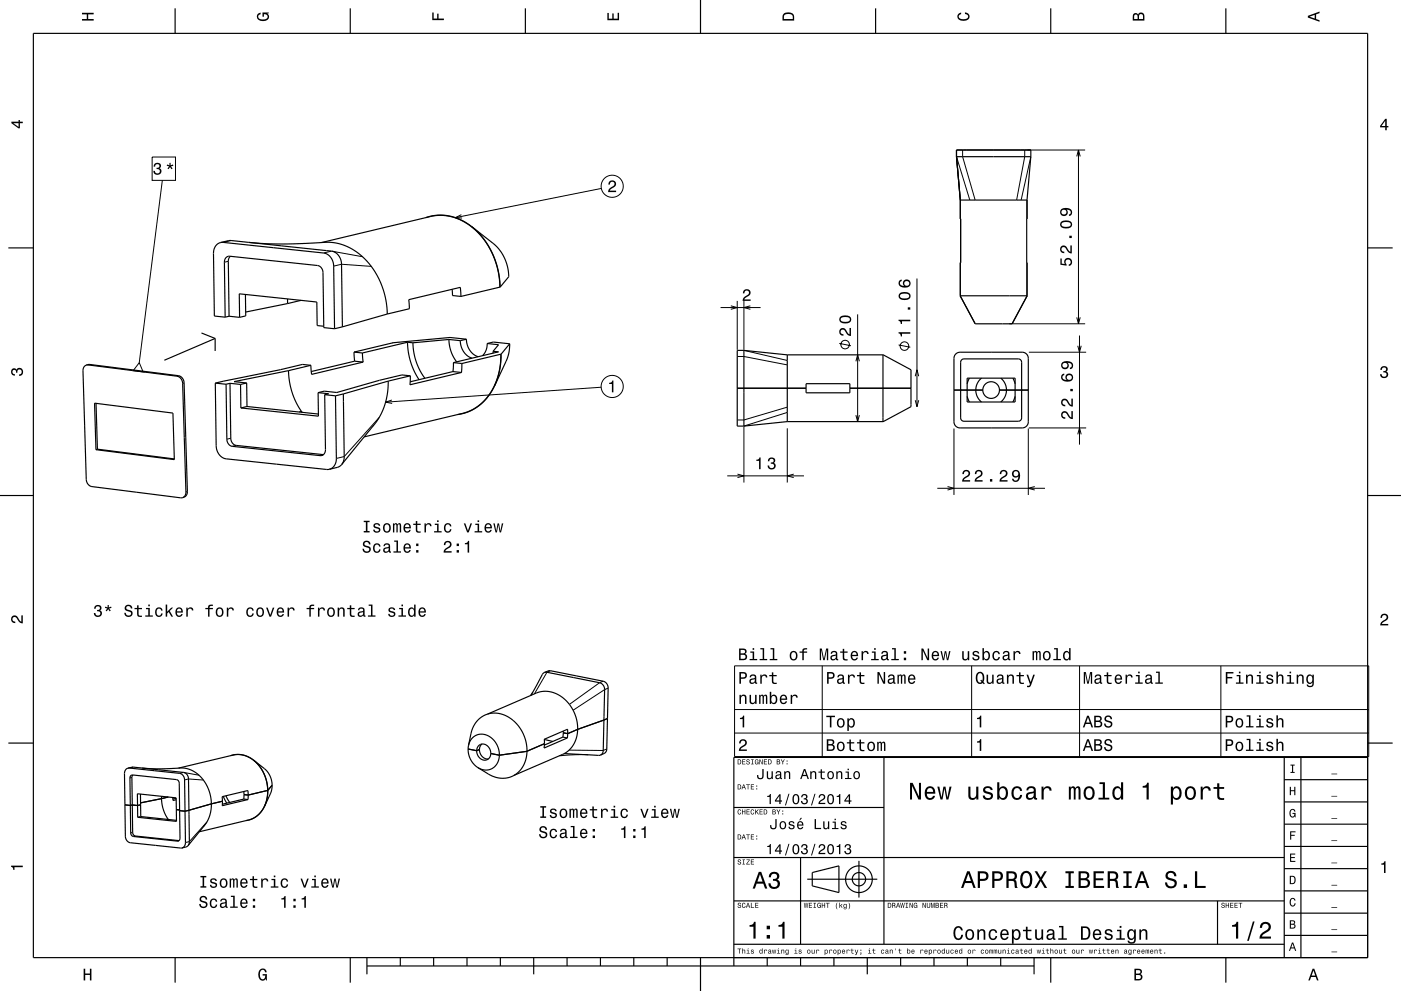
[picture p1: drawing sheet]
<svg xmlns="http://www.w3.org/2000/svg" width="420mm" height="297mm" viewBox="0 0 420 297" stroke-linecap="round" stroke-linejoin="round" font-family="sans-serif">
<g fill="none" stroke="#000" stroke-width=".3">
<path d="M45.6 47.1h7v7h-7zM48.7 54.1l-7 54.6M180.3 56.5l-43.8 8.7M286.7 47l4 13M288.6 45v2l3.7 13M307.2 45v2l-2.4 13M308 45h17.3M309 47l-2.9 13M322.8 46.9l.5-1.9 .5 1.9M323.3 45v52M68.4 78.3l-1.1 .3M69.3 72.1l-2.4 .5"/>
<path d="M99.4 75.3l-2.4 .5M100 79.8l2.4-.6 8.9 .6M100.7 75.5l8 1.4M138.3 64.3l-1.8 .9 2 .2M216 92.2h12M219.1 91.7l1.9 .5-1.9 .5M221 90.2v14.6M223 90.2v14.6M224.9 91.7l-1.9 .5 1.9 .5M257.1 94.2v32.2M274.9 83.5v38.4M302.5 97h22.8"/>
<path d="M322.8 95.1l.5 1.9 .5-1.9M26.9 109.2l-.5 .2M41.7 108.7l1.2 2.8-3-.4zM42.9 111.5h.5M53.5 112.6l-.4 .1M55.2 114.8l-.4 .1M117.5 119.9l-1.9 .6 2 .4M180.2 116.1l-64.6 4.4M221 106.8h2l13 2.6M223 105l13 3M251.6 102.9l3.5 .7M256.6 108.3l.5-1.9 .5 1.9"/>
<path d="M269.4 103.4l3.5 .7M274.4 112.8l.5-2 .5 2M274.4 120l.5 1.9 .5-1.9M308.4 105.6h17.2M323.1 103.6l.5 2 .5-2M323.6 100.6v32.7M69.2 131.3l-1.2 .3M70.8 133.5l-1.1 .3M90.3 123.2l-.6 .3M96.8 136.4l-.8 .2M113.7 125.1l-10.5 11.7-2.4 .6M223 127.9v16.7"/>
<path d="M236 128.4v16.2M236 123.6l-13 4.1M236 122l-13 3.9h-2M256.6 124.4l.5 2 .5-2M286 128.4v19.9M308.3 128.4v19.9M308.4 128.2h17.2M323.1 130.2l.5-2 .5 2M56.2 147.3l-.5 .2M218 142.6h23M221.1 142.1l1.9 .5-1.9 .5M237.9 142.1l-1.9 .5 1.9 .5"/>
<path d="M281 146.3h32.3M284.1 145.8l1.9 .5-1.9 .6M310.2 145.8l-1.9 .5 1.9 .6M220.2 199.6h190.1v27.1h-190.1zM246.5 199.6v27.1M291.3 199.6v27.1M323.6 199.6v27.1M366 199.6v27.1M159.8 207.4l-.7 1M165 201l-1 .5-3.8 6.5M180.8 204.2l-1.1 .4-9 6.5M182.3 206.2l-1 .5-9.5 6.2"/>
<path d="M220.2 212.6h190.1M220.2 219.7h190.1M39.5 233l-.5 .2M40 229.9l-1.2 .3M55 231.5l-1.2 .3M55.3 233.7l1.2-.2 4.5 .3M55.7 231.6l4 .7M163.2 221.7h.2M169.2 225.8l7.2 .4M181.9 224.5l-1.1 .4-10.2-.1M39.8 249.5l-.6 .1M40.6 250.6l-.6 .1"/>
<path d="M50.3 245.4l-.3 .1M53.6 252l-.4 .1M62 246.4l-5.2 5.8-1.2 .3"/>
<circle cx="183.5" cy="55.8" r="3.3"/>
<circle cx="183.5" cy="115.8" r="3.3"/>
<circle cx="253.4" cy="103.3" r="1.28"/>
<circle cx="271.1" cy="103.7" r="1.28"/>
</g>
<g fill="none" stroke="#000" stroke-width=".35">
<path d="M10 10h400v277h-400zM52.5 2.5v7.5M105 2.5v7.5M157.5 2.5v7.5M210 0v10M262.5 2.5v7.5M315 2.5v7.5M367.5 2.5v7.5M286.7 47l1.2 13M286.7 47h22.3M286.7 47v-2h22.3v2M287.9 60h20"/>
<path d="M287.9 60v28.6M307.9 60v28.6M309 47l-1.1 13M2.5 74.3h7.5M66.1 72.7l3.2-.6 30.3 3.2M66.1 72.7l30.9 3.1a3.8 3.8 0 0 1 3 4l.3 18.7M66.1 72.7a3.1 3.1 0 0 0-2.1 3.2l.3 18.8 3.2 .4M69.1 76.8l-.4 .5-.3 .9 .3 16.6M74.6 72.6a176.2 176.2 0 0 0 24.8 .1l3.2 .6 3.1 1.4 2.7 2 2.6 2.7 2.1 3.3 1.6 3.6 1 3.6 .4 4.2M96.4 72.7l33-7.9 2.9-.3 3.1 .5 2.7 1 2.7 1.5 2.6 2.3 2.2 2.7 1.7 3 1.3 3.2 .9 3.6 .4 3.8M99.6 75.3a3.9 3.9 0 0 1 2.8 3.9l.2 18.8M99.6 75.3l1.1 .2"/>
<path d="M127.6 65.2l3.4-.7 3.6 .2 3.6 1.2 3.2 2M141.4 67.9l7.3 5.8 1.3 1.6 1.2 1.9 .9 2.8 .4 2.9-2.6 3.2M141.4 67.9l3.4 3.5 2.7 4.3 1.7 4.9 .6 3 .1 2.5M410 74.3h7.5M60.4 99.8l4.1 1.6M67.5 95.1l-.2-16.8a1.5 1.5 0 0 1 1.6-1.5l26.3 2.8 .7 .2 .6 .7 .3 1 .3 16.7 3.2 .3M68.7 94.8l3.1 .3M68.7 94.8l-1.2 .3M71.8 95.1l-.1-7 23.3 2.4 .1 7.1 2 .2M73.6 88.3l.1 6.4-1.9 .4M86.2 91l-12.5 2.5M86.2 89.6v1.4"/>
<path d="M90.3 90l-4.1 1M102.6 98l-2.3 .5M116.1 94.1l-13.5 3.9M135.5 86.7l.2 1.9 2.5 .2M138.2 88.8l-.2-2.7-15.5 3.7 .2 2.7-6.6 1.6M149.9 86.1l-11.7 2.7M149.9 86.1h.1M287.8 88.6h20.1l-4.5 8.4h-11zM25.9 109.4l1-.2 26.6 3.4 1.2 .8 .5 1.4 1 32.9a1.64 1.64 0 0 1-1.4 1.4M25.9 109.4l27.2 3.3 1.2 .8 .5 1.4 .9 32.9a1.55 1.55 0 0 1-.9 1.3M25.9 109.4a1.65 1.65 0 0 0-1 1.7l1 32.6 .4 1.4 1.3 .7 27.2 3.3M64.5 101.4l-15.2 6.6"/>
<path d="M64.5 101.4v3.8M64.5 114.8l.3 18.8a3.8 3.8 0 0 0 3 3.9l30.9 3.1M64.5 114.8l3.3 .4M67.8 115.2l.2 16.7 .3 .9 .7 .7 .7 .3 26.7 2.7a1.68 1.68 0 0 0 1.2-1.7l-.3-16.5M69 114.9l.2 16.4 .3 1.2 .6 .7 .7 .3 26.2 2.7M69 114.9l3.1 .3M69 114.9l-1.2 .3M72.1 115.2l.1 7.1M73.9 114.8l-1.8 .4M73.9 114.8l.1 7M86.5 111.1l-16.3 3.3 3.7 .4M86.5 111.1a21.9 21.9 0 0 0 4.1 12.5"/>
<path d="M93.2 109.5l-2.5-.3-6.7 1.6-19.5 4M93.2 109.5l-6.7 1.6M95.4 117.7l3.1 .3-1.2 .3M95.4 117.7l.1 7-23.3-2.4M97.3 118.3l3.3 .3M100.6 118.6l.2 18.8a3.1 3.1 0 0 1-2.1 3.2M102.9 118.1l.3 19-.2 1.1-.6 1M102.9 118.1l-2.3 .5M106.1 105.5l.2 2.7M106.1 105.5l2.5 .3M106.3 108.2l-13 3.2M106.3 108.2l2.6 .3"/>
<path d="M108.6 105.8l.3 2.7M108.9 108.5l-15.5 3.7-.2-2.7M116.4 114.2l-.3 4.1-.9 3.4-1.5 3.3-1.9 2.7M116.4 114.2l-13.5 3.9M117.7 102.7l-11.6 2.8M117.7 102.7v.1M122.2 102.6l.2 2.7 .6 2.9 1.2 3 1.4 2.6M122.2 102.6l-13.6 3.2M122.2 102.6l1.6 .1M123 112.6l-2.5-.2-6.7 1.6-12.8 3.6-3.8-.4-1.8 .5M123 112.6l-6.6 1.6M123.8 102.7l.2 2.8 .8 2.9 1.1 2.7 1.5 2.3"/>
<path d="M134.6 101.7l.2 2 .4 1.7 1.7 3M134.6 101.7l-10.8 1M134.6 101.7l3.4 .4M135.8 111.4l2.5 .2M135.8 111.4l-12.8 3M135.9 108.7l-.1 2.7M135.9 108.7l2.6 .2M138 102.1a5.5 5.5 0 0 0 3.5 5.2M138.3 111.6l-15.4 3.7 .1-2.7M138.5 108.9l-.2 2.7M139.8 101.7a5.5 5.5 0 0 0 3.6 5.2M139.8 101.7l-1.8 .4"/>
<path d="M139.8 101.7l-4.9-.6-17.2 1.6M146.1 103a4.8 4.8 0 0 1-1.5 3.6M146.1 103l3.4 .3-1.7 2M146.1 103l1.8-.5 4.9 .5M147.8 105.3v.5M147.8 105.3l1.7 .1-13.6 3.3M148.3 115.6l-2 3.3-2.7 2.7-2.9 1.7-3.5 .9M150.1 106.2l-.4 4.7-.6 2.5-1 2.4-1.2 2.1-1.3 1.7-1.6 1.6-1.7 1.2-3.5 1.4-29.6 7.1M150.1 106.2l-11.6 2.7M150.1 106.2h.1M150.2 106.2l-.5 5-1.4 4.4M152.8 103l-.2 2.4-.5 2-3.8 8.2"/>
<path d="M152.8 103l-2.6 3.2M221 116.4h20.7M223 105h-2v22.7h2M223 105v22.7M223 105l13 1.4M236 106.4v20M236 106.4h28.7M241.7 115h13.1v2.7h-13.1zM254.8 116.4h18.3M264.7 106.3l8.4 4.5v11.1l-8.4 4.5zM286 116.9h8.6M286.5 106.1l1.3-.5h18.6a1.83 1.83 0 0 1 1.9 1.8v19a1.83 1.83 0 0 1-1.9 1.8h-18.6a1.83 1.83 0 0 1-1.8-1.8v-19z"/>
<path d="M288.3 107.8l.7-.2h16.3l.7 .3 .3 .7v16.7l-.3 .7-.7 .3h-16.3l-.7-.4-.3-.6v-16.7zM289.9 118.8l.7 1.7M289.9 113.3h14.4v7.2h-14.4zM290.6 113.3l-.7 1.7M294.2 113.3a4.6 4.6 0 0 0 0 7.2M294.6 116.9a2.5 2.5 0 0 0 2.5 2.5 2.5 2.5 0 0 0 2.5-2.5M294.6 116.9a2.5 2.5 0 0 1 2.5-2.5 2.5 2.5 0 0 1 2.5 2.5M299.6 116.9h8.7M300 113.3a4.6 4.6 0 0 1 0 7.2M303.6 113.3l.7 1.7M304.3 118.8l-.7 1.7M28.3 120.8l23.5 3 .5 13.9-23.5-2.9z"/>
<path d="M28.8 120.9l.4 13.7M29.2 134.6l-.4 .2M29.2 134.6l23.1 2.9M74 121.8l21.5 2.3M74 121.8l-1.8 .5M102.4 139.2l-.9 .8-2.8 .6M112 127.5l-9.6 11.7M236 126.4l-13 1.3M236 126.4h28.7M0 148.5h10M410 148.5h10M146.2 214l14.9-6.4 1.8-.4 1.9 .1 1.7 .5 1.6 .8 1.5 1.2 1.3 1.6 1.7 3.3 .5 1.9 .1 2"/>
<path d="M163.2 201.6l1.2-.6h.6l15.9 3.2 1 .6 .4 1.4-.4 18.3a1.47 1.47 0 0 1-.8 1.3l-1.1 .5M163.2 201.6l.8-.1 15.7 3.1 1.1 .7 .5 1.4-.5 18.2a1.47 1.47 0 0 1-.8 1.4M163.2 201.6l-.6 .5-3.5 6.3M168.9 219.1v.5M168.9 219.6l-.2 1.3M168.9 219.6l1.3 .3M170.2 219.9l-.1 1.3M170.2 219.9l-.1-1.4-6.9 3.1v1.3M173.2 218.6l-.3 2.2-.6 1.7-1 1.6-1.4 1.3-15.8 7M173.2 218.6l-3 1.3M182.1 215.3l-8.9 3.3M2.5 222.7h7.5"/>
<path d="M38.4 230.2a1.58 1.58 0 0 0-1.1 1.6l.4 19.5a1.78 1.78 0 0 0 1.4 1.3l15.4 1.5M38.4 230.2l15.5 1.6a1.95 1.95 0 0 1 1.4 1.9l.3 18.9a1.53 1.53 0 0 1-1.1 1.5M38.4 230.2l1.6-.3 15.1 1.6M39.2 232.5l.5-.2 13.2 1.3 .6 .4 .2 .7 .3 16.5a.79 .79 0 0 1-.8 .9l-13.2-1.4-.6-.4-.2-.7-.2-16.4zM39.8 232.3l-.3 .7 .3 16.5 .2 .7 .6 .4 13.1 1.3M41.2 237.9l11.6 1.2 .1 7.1-11.6-1.3zM42.1 238l.1 6.7M42.6 230.2l7.2 .2a19.3 19.3 0 0 1 6.3 0l2.7 1.3 1.4 1.2 1 1.3 1.6 3 .6 3.7M48.4 239.3l.6 3.4 1.5 2.9M48.4 238.7v.6M50.4 238.9l-2 .4M51.8 239l.1 .9 .9-.2"/>
<path d="M52.8 239.3l-1 .2M53.5 230.2l16.5-3.9 1.6-.2 1.4 .2 2.7 1.3 2.4 2.5 1.6 3.4 .5 3.4M55.1 231.5a1.96 1.96 0 0 1 1.4 2l.3 18.8-.4 1.1M55.1 231.5l.6 .1M67 238.7l1 2M67.7 238.5l1.2 2M69.1 226.5l1.6-.4 1.8 .1 1.8 .6 1.7 1M73.1 239.5l1.3 .1M73.1 239.5l-6.4 1.5M73.1 237.2v.9M73.1 238.1v1.4M73.1 238.1l1.3 .2"/>
<path d="M74.4 239.6l-7.8 1.9 .1-1.4M74.4 238.3v1.3M74.4 238.3l-.1-1.4-7.7 1.9 .1 1.3M76 227.8l1.7 1.7 1.4 2.3 .9 2.6 .3 2.5M76 227.8l3.2 2.5a6.6 6.6 0 0 1 2.4 5M80.2 236.9l-.2 2.4-.8 2.4-1.3 2-1.6 1.3-1.6 .7-14.9 3.6M80.2 236.9l-5.8 1.4M80.2 236.9h.1M80.3 236.9l-.3 2.5-.7 2.2M81.6 235.3l-.4 2.2-1.9 4.1M81.6 235.3l-1.3 1.6M140.3 224.5a6.5 6.5 0 0 0 3 5.6"/>
<path d="M140.3 224.5l2.6 .5M140.4 223.4l1.1-4.6 1.5-2.7 1.2-1.1 1.4-.8 1.6-.4 1.7-.1 1.7 .4 1.8 .8 1.5 1.1 1.4 1.4 1.2 1.8 .8 1.9 .5 1.9 .2 2.2M140.4 223.4a4.2 4.2 0 0 1 3.3-3.3 4.2 4.2 0 0 1 4.3 1.7 6.6 6.6 0 0 1 1.7 4.5M140.4 223.4l-.1 1.1M142.9 225a2.33 2.33 0 0 0 1.1 2.4 2.33 2.33 0 0 0 2.7-.2l.4-1.4M142.9 225a1.98 1.98 0 0 1 1.7-2 1.98 1.98 0 0 1 2.2 1.4l.3 1.4M143.7 224.6a2.67 2.67 0 0 0 2.7 2.9M143.7 224.6l-.8 .4M144.5 223l-.5 .7-.3 .9M147.1 225.8l2.6 .5M149.7 226.3a4.1 4.1 0 0 1-2 3.9 4.1 4.1 0 0 1-4.4-.1M158 225.2l-.4 2.5-1.1 2.4-1.6 1.7-1.9 1.1-2.3 .4-2.1-.3-1.8-.8-3.5-2.1"/>
<path d="M158 225.2l-8.3 1.1M163.2 222.9l-5.2 2.2M163.2 221.5l2.5 .7M168.7 220.9l1.4 .3M168.7 220.9l-5.5 2.4M170.1 221.2l-7 3 .1-1.3M180 226.3l-6.9-.1-5.4 .3M265 227v56M385 233.7h25M385 227v60M390 227v60M410 222.7h7.5"/>
<path d="M410 227h-190v62.5M42.1 240.6l6.3-1.3zM42.1 241.2l-.9 .2-3.7-.2M42.2 244.7l10.7 1.2M42.2 244.7l-.9 .2M52.9 242.6l.9 .1M56.4 253.4l-.5 .4-1.4 .3M61.2 247.6l-4.8 5.8M63.4 240.9l-.1 1.8-.5 1.9-.7 1.6-1 1.4M63.4 240.9l-7.9 2.2-1.7-.1M66.7 240.1l-3.3 .8M79.3 241.6l-1 1.7-1.4 1.4-1.6 .8-1.5 .4"/>
<path d="M220 257h165M220 242h45M240 257v26M257.5 258v11M385 253.7h25M385 247h25M385 240.3h25M220 270h165M242 263.5h21M243.5 261.5l8-2v8l-8-2zM365 270v13M385 273.7h25"/>
<path d="M385 267h25M385 260.3h25M52.5 287v7.5M105 287v7.5M110 289.5h200M110 287v5M120 287v2.5M130 287v2.5M140 287v2.5M150 287v2.5M160 287v5M170 287v2.5"/>
<path d="M180 287v2.5M190 287v2.5M200 287v2.5M210 287v10M220 283h165M230 287v2.5M240 287v2.5M250 287v2.5M260 287v5M270 287v2.5M280 287v2.5M290 287v2.5"/>
<path d="M300 287v2.5M310 287v5M315 287v7.5M367.5 287v7.5M385 280.3h25"/>
<circle cx="257.5" cy="263.5" r="2"/>
<circle cx="257.5" cy="263.5" r="4"/>
</g>
<g fill="#000">
<path d="M24.6 3.8h3.5v.5h-1.7v1.4h1.7v.5h-3.5v-.5h1.4v-1.4h-1.4z" fill-rule="evenodd"/>
<path d="M77.3 4.2l.8-.4v.5l-.3 .1a.68 .68 0 0 0-.4 .6 .68 .68 0 0 0 .4 .6 1.68 1.68 0 0 0 2.4-.6 .93 .93 0 0 0-1.1-.8v.8h-.4v-1.3h1.9v.3l-.5 .1 .4 .4a1.19 1.19 0 0 1-.9 1.7 1.9 1.9 0 0 1-2.6-1.3z" fill-rule="evenodd"/>
<path d="M129.6 3.8h.4v1.8h1.1v-1.5h.4v1.5h1.6v.4h-3.5z" fill-rule="evenodd"/>
<path d="M182.1 3.9h.4v1.7h1.1v-1.6h.4v1.6h1.2v-1.8h.4v2.3h-3.5z" fill-rule="evenodd"/>
<path d="M235 4a2.21 2.21 0 0 0-.4 2.2h3.5v-1.2a1.92 1.92 0 0 0-3.1-1zM235.3 4.4l.4-.2a1.45 1.45 0 0 1 2 .8v.7h-2.7l.1-1z" fill-rule="evenodd"/>
<path d="M287.3 4.2l.8-.4v.4l-.3 .1a.66 .66 0 0 0-.4 .6 .66 .66 0 0 0 .4 .6 1.69 1.69 0 0 0 2.5-.5 .9 .9 0 0 0-1-.8v-.5a1.24 1.24 0 0 1 1.4 1.1 1.24 1.24 0 0 1-1.1 1.4 1.93 1.93 0 0 1-2.6-1.2z" fill-rule="evenodd"/>
<path d="M339.8 4.2l-.2 2h3.5v-1.4a.98 .98 0 0 0-.7-1 .98 .98 0 0 0-1.2 .6 .84 .84 0 0 0-1.4-.2zM340.1 4.5l.4-.1 .4 .1 .1 1.2h-1zM341.6 4.4l.4-.2a.58 .58 0 0 1 .7 .7v.8h-1.2z" fill-rule="evenodd"/>
<path d="M392.1 4.7v.6l3.5 1.2v-.4l-1-.4v-1.4l1-.4v-.4zM392.6 5l1.5-.5v1z" fill-rule="evenodd"/>
<path d="M3.4 36.5v.4l2.1 1.6h.5v-1.6h.8v-.4h-.8v-.5h-.4v.5zM4 36.9h1.6v1.1z" fill-rule="evenodd"/>
<path d="M415.3 35.6l-1.6 2.1v.5h1.6v.8h.4v-.8h.5v-.4h-.5v-2.2zM415.3 36.2v1.6h-1.1z" fill-rule="evenodd"/>
<path d="M46.4 49.1l-.3 .8h.4a.62 .62 0 0 1 .3-.7 .62 .62 0 0 1 .8 .2 .62 .62 0 0 1-.2 .9h-.5v.4a.74 .74 0 0 1 1 .6 .74 .74 0 0 1-.8 .8 .74 .74 0 0 1-.7-.9h-.4a1.18 1.18 0 0 0 1.5 1.2 1.18 1.18 0 0 0 .6-1.8l-.3-.2a1.01 1.01 0 0 0 .1-1.5 1.01 1.01 0 0 0-1.5 .2zM50.1 49.3l-.1 .4 .7 .2-.5 .6 .3 .2 .5-.6 .4 .6 .3-.2-.5-.6 .8-.2-.2-.4-.7 .2v-.7h-.3v.7z" fill-rule="evenodd"/>
<path d="M182.7 54.4a1.18 1.18 0 0 1 1.9 .3 1.18 1.18 0 0 1-1 1.6l-.8 .8h1.9v.5h-2.4a2.76 2.76 0 0 1 1.8-2.1 .69 .69 0 0 0-.5-1 .69 .69 0 0 0-.8 .8h-.4z" fill-rule="evenodd"/>
<path d="M317.9 77.5v1.8l1.8 .3v-.4a.8 .8 0 0 1-.2-1.2 .8 .8 0 0 1 1.3 .1 .8 .8 0 0 1-.4 1.2v.4a1.21 1.21 0 0 0 1.1-1.5 1.21 1.21 0 0 0-1.7-.8 1.21 1.21 0 0 0-.6 1.7l-.9-.1v-1.5zM318.1 73.9a1.2 1.2 0 0 0-.2 1.3 1.2 1.2 0 0 0 1.2 .7v-.5a.71 .71 0 0 1-.9-.5 .71 .71 0 0 1 .5-.8 .71 .71 0 0 1 .9 .5l.1 .3a1.64 1.64 0 0 0 1.6 1.1v-2.4h-.4v1.9l-.5-.3-.7-1.2a1.11 1.11 0 0 0-1.6-.1zM320.6 70.7v.6h.7v-.6zM318.2 66.4a1.13 1.13 0 0 0-.4 1.2 1.13 1.13 0 0 0 1 .8 1.9 1.9 0 0 0 2.6-1.1 2.03 2.03 0 0 0-3.2-.9zM318.3 66.9a2.38 2.38 0 0 1 2.6 0v.7a2.37 2.37 0 0 1-2.6 0zM318.2 62.6a1.17 1.17 0 0 0-.3 1.7 1.17 1.17 0 0 0 1.7 .2 1.17 1.17 0 0 0 .1-1.7 1.02 1.02 0 0 1 1.3 .8l-.1 .5-.5 .2v.4a1.23 1.23 0 0 0 1-1.4 1.23 1.23 0 0 0-1.5-1l-1.2 .1zM318.2 63.5a.75 .75 0 0 1 1.5 0 .75 .75 0 0 1-1.5 0z" fill-rule="evenodd"/>
<path d="M223 87a1.18 1.18 0 0 1 1.9 .3 1.18 1.18 0 0 1-.9 1.7l-.9 .7h1.9v.5h-2.4a2.76 2.76 0 0 1 1.8-2.1 .69 .69 0 0 0-.5-1 .69 .69 0 0 0-.7 .8h-.5z" fill-rule="evenodd"/>
<path d="M3.6 110.6a.86 .86 0 0 1 1.4 .2 1.12 1.12 0 0 1 1.5-.4 1.12 1.12 0 0 1 .3 1.6l-.5 .6-.6 .1v-.5a.72 .72 0 0 0 .9-.6 .72 .72 0 0 0-.8-.8 .72 .72 0 0 0-.6 .9h-.4a.62 .62 0 0 0-.4-.8 .62 .62 0 0 0-.8 .5 .62 .62 0 0 0 .5 .7h.4l-.1 .5a1.17 1.17 0 0 1-1-.7 1.17 1.17 0 0 1 .2-1.3z" fill-rule="evenodd"/>
<path d="M182.6 114.7a.77 .77 0 0 0 1-.7h.3v3.6h-.5v-2.5h-.8z" fill-rule="evenodd"/>
<path d="M251.9 98.6a1.2 1.2 0 0 0-.2 1.4 1.2 1.2 0 0 0 1.2 .6v-.4a.7 .7 0 0 1-.9-.6 .7 .7 0 0 1 .5-.8 .7 .7 0 0 1 .9 .5l.1 .3a1.63 1.63 0 0 0 1.6 1.1v-2.4h-.4v1.9l-.5-.3-.7-1.2a1.1 1.1 0 0 0-1.6-.1zM252 94.8a1.13 1.13 0 0 0-.4 1.3 1.13 1.13 0 0 0 1 .8 1.9 1.9 0 0 0 2.6-1.2 2.03 2.03 0 0 0-3.2-.9zM252.1 95.4a2.38 2.38 0 0 1 2.6 0v.7a2.37 2.37 0 0 1-2.6 0z" fill-rule="evenodd"/>
<path d="M269.4 99.6v.3a.77 .77 0 0 1 .6 .9h.4v-.8h2.5v-.4zM269.4 95.8v.4a.77 .77 0 0 1 .6 .9h.4v-.8h2.5v-.5zM272.1 92.1v.7h.8v-.7zM269.8 87.8a1.13 1.13 0 0 0-.4 1.2 1.13 1.13 0 0 0 1 .9 1.9 1.9 0 0 0 2.6-1.2 2.03 2.03 0 0 0-3.2-.9zM269.9 88.4a2.37 2.37 0 0 1 2.6 0v.7a2.38 2.38 0 0 1-2.6 0zM269.6 84.1a1.44 1.44 0 0 0 .1 1.7 1.44 1.44 0 0 0 1.6 .4 1.26 1.26 0 0 0 1.7-1 1.26 1.26 0 0 0-1.2-1.5 1.11 1.11 0 0 0-1.1 .7 1.11 1.11 0 0 0 .3 1.3 1.02 1.02 0 0 1-1.2-.8l.1-.5 .4-.2v-.4zM271.1 85a.75 .75 0 0 1 1.5 0 .75 .75 0 0 1-1.5 0z" fill-rule="evenodd"/>
<path d="M414.1 110a1.01 1.01 0 0 1 1.5-.2 1.01 1.01 0 0 1 0 1.6 1.12 1.12 0 0 1 .4 1.5 1.12 1.12 0 0 1-1.6 .3l-.6-.5-.1-.6h.5a.72 .72 0 0 0 .7 .9 .72 .72 0 0 0 .7-.8 .72 .72 0 0 0-.9-.6v-.4a.62 .62 0 0 0 .8-.4 .62 .62 0 0 0-.5-.8 .62 .62 0 0 0-.7 .5v.4h-.5z" fill-rule="evenodd"/>
<path d="M318.4 123.5a1.2 1.2 0 0 0-.2 1.4 1.2 1.2 0 0 0 1.2 .6v-.4a.7 .7 0 0 1-.9-.5 .7 .7 0 0 1 .5-.9 .7 .7 0 0 1 .9 .5l.1 .3a1.63 1.63 0 0 0 1.6 1.1v-2.4h-.4v1.9l-.5-.3-.7-1.2a1.1 1.1 0 0 0-1.6-.1zM318.4 119.8a1.2 1.2 0 0 0-.2 1.3 1.2 1.2 0 0 0 1.2 .7v-.5a.7 .7 0 0 1-.9-.5 .7 .7 0 0 1 .5-.8 .7 .7 0 0 1 .9 .5l.1 .3a1.63 1.63 0 0 0 1.6 1.1v-2.4h-.4v1.9l-.5-.3-.7-1.2a1.1 1.1 0 0 0-1.6-.1zM320.9 116.6v.7h.7v-.7zM318.4 112.3a1.44 1.44 0 0 0 .1 1.6 1.44 1.44 0 0 0 1.6 .5 1.26 1.26 0 0 0 1.6-1 1.26 1.26 0 0 0-1.2-1.5 1.11 1.11 0 0 0-1 .7 1.11 1.11 0 0 0 .3 1.3 1.02 1.02 0 0 1-1.3-.8l.1-.5 .5-.2v-.4zM319.8 113.2a.75 .75 0 0 1 1.5 0 .75 .75 0 0 1-1.5 0zM318.5 108.5a1.17 1.17 0 0 0-.2 1.7 1.17 1.17 0 0 0 1.6 .2 1.17 1.17 0 0 0 .1-1.7 1.03 1.03 0 0 1 1.3 .8l-.1 .5-.5 .2v.4a1.23 1.23 0 0 0 1-1.4 1.23 1.23 0 0 0-1.5-1l-1.2 .1zM318.5 109.4a.75 .75 0 0 1 1.5 0 .75 .75 0 0 1-1.5 0z" fill-rule="evenodd"/>
<path d="M109 156.1v.4h.7v2.6h-.7v.5h1.8v-.5h-.6v-2.6h.6v-.4zM112.2 157l-.2 .2a.96 .96 0 0 0 1.2 1.2l.3 .2a.6 .6 0 0 1-.5 .7 .6 .6 0 0 1-.7-.6h-.4a1.03 1.03 0 0 0 1.3 1 1.03 1.03 0 0 0 .6-1.5l-1.3-.4a.54 .54 0 0 1 .4-.7 .54 .54 0 0 1 .6 .5h.5a1.08 1.08 0 0 0-1.8-.6zM115.1 157.1a1.45 1.45 0 0 0-.2 1.8 1.45 1.45 0 0 0 1.6 .7 1.45 1.45 0 0 0 .7-1.8 1.45 1.45 0 0 0-1.7-.9zM115.5 157.4a.67 .67 0 0 1 .7-.2 .67 .67 0 0 1 .5 .6 .93 .93 0 0 1 0 1 .93 .93 0 0 1-1 .4 1.36 1.36 0 0 1-.2-1.8zM117.8 156.9v2.7h.4v-1.8l.2-.6h.3l.1 .2v2.2h.4v-2.1l.4-.4 .2 .6v1.9h.5v-1.9a.69 .69 0 0 0-.6-.9l-.5 .4-.5-.4-.5 .3v-.2zM121.2 157.1a1.45 1.45 0 0 0-.2 1.7 1.45 1.45 0 0 0 1.4 .8l.7-.8h-.4l-.6 .5a.76 .76 0 0 1-.7-1h1.8a1.17 1.17 0 0 0-.5-1.3 1.17 1.17 0 0 0-1.5 .1zM121.6 157.4l.2-.2a.67 .67 0 0 1 .7 .1 .67 .67 0 0 1 .2 .7h-1.3zM124.7 156.2v.8h-.8v.3h.8v1.8a1.05 1.05 0 0 0 1.4 .5v-.3l-.9-.2-.1-.5v-1.3h1v-.3h-1v-.8zM127.3 156.9v2.7h.4v-1.6a.66 .66 0 0 1 .4-.8 .66 .66 0 0 1 .8 .3v.2h.5a.89 .89 0 0 0-.7-.9 .89 .89 0 0 0-1 .5v-.4zM130.3 157v.3h.7v1.9h-.9v.4h2.3v-.4h-.9v-2.2zM131 155.9v.6h.5v-.6zM133.4 157.1a1.45 1.45 0 0 0-.3 1.7 1.45 1.45 0 0 0 1.6 .8l.5-.6 .1-.4h-.4l-.4 .6a1.02 1.02 0 0 1-1-1 1.02 1.02 0 0 1 1-1l.4 .6h.4a1.09 1.09 0 0 0-.7-1 1.09 1.09 0 0 0-1.2 .3zM139 156.9l1 2.7h.5l1-2.7h-.5l-.7 2.1-.8-2.1zM142.5 157v.3h.7v1.9h-.9v.4h2.2v-.4h-.9v-2.2zM143.2 155.9v.6h.4v-.6zM145.5 157.1a1.45 1.45 0 0 0-.2 1.7 1.45 1.45 0 0 0 1.4 .8l.7-.8h-.4l-.6 .5a.76 .76 0 0 1-.7-1h1.8a1.16 1.16 0 0 0-.5-1.3 1.16 1.16 0 0 0-1.5 .1zM145.9 157.4l.2-.2a.67 .67 0 0 1 .7 .1 .67 .67 0 0 1 .2 .7h-1.3zM147.9 156.9l.7 2.7h.4l.4-2.3 .4 2.3h.4l.7-2.7h-.5l-.4 2.3-.4-2.3h-.4l-.4 2.3-.5-2.3z" fill-rule="evenodd"/>
<path d="M226.7 137.8v.3h.9v2.5h.4v-3.5h-.3a.77 .77 0 0 1-1 .7zM230.5 137.4l-.3 .9h.4a.62 .62 0 0 1 .4-.8 .62 .62 0 0 1 .8 .3 .62 .62 0 0 1-.2 .8h-.5v.4a.74 .74 0 0 1 .9 .6 .74 .74 0 0 1-.7 .8 .74 .74 0 0 1-.7-.9h-.5a1.18 1.18 0 0 0 1.5 1.2 1.18 1.18 0 0 0 .6-1.8l-.2-.2a1.01 1.01 0 0 0 0-1.5 1.01 1.01 0 0 0-1.5 .2z" fill-rule="evenodd"/>
<path d="M288.8 141.1l-.3 1h.5a.7 .7 0 0 1 .5-.9 .7 .7 0 0 1 .8 .6 .7 .7 0 0 1-.5 .8l-.3 .2a1.63 1.63 0 0 0-1.1 1.5h2.4v-.4h-1.9l.9-.8a1.17 1.17 0 0 0 .9-1.7 1.17 1.17 0 0 0-1.9-.3zM292.6 141.1l-.4 1h.5a.7 .7 0 0 1 .5-.9 .7 .7 0 0 1 .9 .6 .7 .7 0 0 1-.5 .8l-.3 .2a1.63 1.63 0 0 0-1.1 1.5h2.4v-.4h-1.9l.8-.8a1.17 1.17 0 0 0 1-1.7 1.17 1.17 0 0 0-1.9-.3zM296.8 143.6v.7h.7v-.7zM300 141.1l-.3 1h.5a.7 .7 0 0 1 .5-.9 .7 .7 0 0 1 .8 .6 .7 .7 0 0 1-.5 .8l-.2 .2a1.63 1.63 0 0 0-1.2 1.5h2.4v-.4h-1.9l.9-.8a1.17 1.17 0 0 0 .9-1.7 1.17 1.17 0 0 0-1.9-.3zM303.7 141.1a1.15 1.15 0 0 0-.1 1.7 1.15 1.15 0 0 0 1.7 0 1.02 1.02 0 0 1-.8 1.2l-.5-.1-.1-.4h-.5a1.23 1.23 0 0 0 1.5 .9 1.23 1.23 0 0 0 .9-1.5 1.41 1.41 0 0 0-.4-1.7 1.41 1.41 0 0 0-1.7-.1zM303.9 142a.74 .74 0 0 1 1.4 0 .74 .74 0 0 1-1.4 0z" fill-rule="evenodd"/>
<path d="M109.1 162.3a.96 .96 0 0 0-.3 1.1 .96 .96 0 0 0 .9 .6l.5 .1a.64 .64 0 0 1 .4 .9 .64 .64 0 0 1-1 .2l-.5-.7h-.4a1.21 1.21 0 0 0 1.5 1.2 1.21 1.21 0 0 0 .7-1.8l-.8-.3a.72 .72 0 0 1-.9-.6 .7 .7 0 0 1 .8-.6 .7 .7 0 0 1 .6 .8l.5-.1a1.19 1.19 0 0 0-.8-1 1.19 1.19 0 0 0-1.2 .2zM112.1 163.2a1.45 1.45 0 0 0-.2 1.7 1.45 1.45 0 0 0 1.5 .7l.6-.5 .1-.5h-.4l-.5 .7a1.02 1.02 0 0 1-.9-1 1.02 1.02 0 0 1 1-1.1l.3 .6h.5a1.09 1.09 0 0 0-.8-1 1.09 1.09 0 0 0-1.2 .4zM115.2 163l-.2 .7h.4a.55 .55 0 0 1 .6-.5 .55 .55 0 0 1 .4 .7l-.2 .1a.91 .91 0 0 0-1.3 .5 .91 .91 0 0 0 .8 1.2l.9-.4 .1 .3h.5v-.3l-.2-.1-.1-1.6a1.02 1.02 0 0 0-1.7-.6zM115.4 164.6l1.1-.4a.77 .77 0 0 1-.2 .9 .77 .77 0 0 1-.9 .1zM118.2 162v.4h.7v2.8h-.9v.4h2.2v-.4h-.9v-3.2zM121.2 163.2a1.45 1.45 0 0 0-.2 1.6 1.45 1.45 0 0 0 1.4 .8l.7-.8h-.4l-.6 .5a.76 .76 0 0 1-.7-.9h1.8a1.17 1.17 0 0 0-.5-1.4 1.17 1.17 0 0 0-1.5 .2zM121.6 163.4l.2-.1a.67 .67 0 0 1 .7 .1 .67 .67 0 0 1 .2 .6h-1.3zM124.7 164.9v.7h.7v-.7zM124.7 162.9v.8h.7v-.8z" fill-rule="evenodd"/>
<path d="M133.4 162.4l-.3 1h.4a.7 .7 0 0 1 .5-.9 .7 .7 0 0 1 .9 .5 .7 .7 0 0 1-.5 .9l-.3 .1a1.63 1.63 0 0 0-1.1 1.6h2.4v-.4h-1.9l.8-.8a1.17 1.17 0 0 0 1-1.7 1.17 1.17 0 0 0-1.9-.3zM136.9 164.9v.7h.7v-.7zM136.9 162.9v.8h.7v-.8zM139.4 162.8v.3h.8v2.5h.4v-3.5h-.3a.77 .77 0 0 1-.9 .7z" fill-rule="evenodd"/>
<path d="M3.6 184.7a1.22 1.22 0 0 1 2 .8l.8 .8v-1.9h.4v2.4a2.76 2.76 0 0 1-2-1.8 .69 .69 0 0 0-1.1 .5 .69 .69 0 0 0 .9 .8v.4a1.19 1.19 0 0 1-1.2-.6 1.19 1.19 0 0 1 .2-1.4z" fill-rule="evenodd"/>
<path d="M28.5 181.6l-.3 .8h.5a.62 .62 0 0 1 .3-.7 .62 .62 0 0 1 .8 .3 .62 .62 0 0 1-.2 .8h-.5v.4a.72 .72 0 0 1 .9 .4 .72 .72 0 0 1-.4 1 .72 .72 0 0 1-.9-.6l-.1-.3h-.5a1.18 1.18 0 0 0 1.5 1.2 1.18 1.18 0 0 0 .6-1.8l-.2-.2a1.01 1.01 0 0 0 0-1.5 1.01 1.01 0 0 0-1.5 .2zM31.6 181.8l-.2 .4 .8 .2-.5 .6 .3 .2 .4-.6 .5 .6 .3-.2-.5-.6 .7-.2-.1-.4-.7 .3v-.8h-.3v.8zM37.7 181.5a.96 .96 0 0 0-.3 1.1 .96 .96 0 0 0 .9 .6l.4 .1a.64 .64 0 0 1 .5 .9 .64 .64 0 0 1-1 .2l-.5-.7h-.4a1.21 1.21 0 0 0 1.4 1.2 1.21 1.21 0 0 0 .8-1.8l-1.2-.4a.62 .62 0 0 1-.2-1 .62 .62 0 0 1 1 .4l.1 .3 .5-.1a1.19 1.19 0 0 0-.8-1 1.19 1.19 0 0 0-1.2 .2zM41.1 181.4v.8h-.8v.4h.8v1.8a1.05 1.05 0 0 0 1.5 .5v-.4a.68 .68 0 0 1-1-.3l-.1-1.6h1.1v-.4h-1.1v-.8zM43.8 182.2v.4h.7v1.8h-1v.4h2.3v-.4h-.9v-2.2zM44.4 181.2v.5h.5v-.5zM46.8 182.4a1.45 1.45 0 0 0-.2 1.7 1.45 1.45 0 0 0 1.5 .7l.5-.5 .1-.5h-.4l-.4 .7a1.02 1.02 0 0 1-1-1 1.02 1.02 0 0 1 1-1.1l.4 .6h.4a1.09 1.09 0 0 0-.7-1 1.09 1.09 0 0 0-1.2 .4zM49.7 181.2v3.6h.4v-.9l.5-.5 .8 1.4h.5l-1-1.7 1-1h-.6l-1.2 1.2v-2.1zM52.9 182.4a1.45 1.45 0 0 0-.3 1.6 1.45 1.45 0 0 0 1.5 .8l.7-.8h-.5l-.6 .5a.76 .76 0 0 1-.7-.9h1.8a1.17 1.17 0 0 0-.5-1.4 1.17 1.17 0 0 0-1.4 .2zM53.2 182.6l.2-.1a.67 .67 0 0 1 .7 0 .67 .67 0 0 1 .3 .7h-1.4zM55.9 182.1v2.7h.4v-1.5a.66 .66 0 0 1 .4-.8 .66 .66 0 0 1 .8 .2v.2h.5a.9 .9 0 0 0-.7-.9 .9 .9 0 0 0-1 .6v-.5zM61.6 182.2v.4h.8v2.2h.4v-2.2h1v-.4h-1l.1-.4 .9-.2v-.4a.95 .95 0 0 0-1 0 .95 .95 0 0 0-.4 1zM65 182.4a1.45 1.45 0 0 0-.2 1.7 1.45 1.45 0 0 0 1.5 .7 1.45 1.45 0 0 0 .7-1.8 1.45 1.45 0 0 0-1.7-.9zM65.3 182.7a.67 .67 0 0 1 .7-.3 .67 .67 0 0 1 .5 .6 .93 .93 0 0 1 0 1.1 .93 .93 0 0 1-1 .3 1.37 1.37 0 0 1-.2-1.7zM68 182.1v2.7h.4v-1.5a.67 .67 0 0 1 .4-.8 .67 .67 0 0 1 .8 .2l.1 .2h.4a.89 .89 0 0 0-.7-.9 .89 .89 0 0 0-1 .6v-.5zM74.1 182.4a1.45 1.45 0 0 0-.2 1.7 1.45 1.45 0 0 0 1.5 .7l.6-.5 .1-.5h-.5l-.4 .7a1.02 1.02 0 0 1-.9-1 1.02 1.02 0 0 1 .9-1.1l.4 .6h.5a1.09 1.09 0 0 0-.8-1 1.09 1.09 0 0 0-1.2 .4zM77.1 182.4a1.45 1.45 0 0 0-.2 1.7 1.45 1.45 0 0 0 1.6 .7 1.45 1.45 0 0 0 .7-1.8 1.45 1.45 0 0 0-1.7-.9zM77.4 182.7a.67 .67 0 0 1 .8-.3 .67 .67 0 0 1 .5 .6 .93 .93 0 0 1 0 1.1 .93 .93 0 0 1-1 .3 1.37 1.37 0 0 1-.3-1.7zM79.8 182.1l1 2.7h.5l.9-2.7h-.4l-.8 2.2-.8-2.2zM83.2 182.4a1.46 1.46 0 0 0-.2 1.6 1.46 1.46 0 0 0 1.4 .8l.7-.8h-.4l-.6 .5a.76 .76 0 0 1-.7-.9h1.8a1.17 1.17 0 0 0-.5-1.4 1.17 1.17 0 0 0-1.5 .2zM83.6 182.6l.2-.1a.67 .67 0 0 1 .7 0 .67 .67 0 0 1 .2 .7h-1.3zM86.2 182.1v2.7h.5v-1.5a.66 .66 0 0 1 .3-.8 .66 .66 0 0 1 .8 .2l.1 .2h.4a.89 .89 0 0 0-.7-.9 .89 .89 0 0 0-1 .6v-.5zM91.9 182.2v.4h.8v2.2h.5v-2.2h1v-.4h-1v-.4l1-.2v-.4a.95 .95 0 0 0-1.1 0 .95 .95 0 0 0-.4 1zM95.3 182.1v2.7h.5v-1.5a.66 .66 0 0 1 .3-.8 .66 .66 0 0 1 .9 .2v.2h.4a.89 .89 0 0 0-.7-.9 .89 .89 0 0 0-1 .6v-.5zM98.4 182.4a1.45 1.45 0 0 0-.2 1.7 1.45 1.45 0 0 0 1.5 .7 1.45 1.45 0 0 0 .7-1.8 1.45 1.45 0 0 0-1.7-.9zM98.7 182.7a.67 .67 0 0 1 .7-.3 .67 .67 0 0 1 .5 .6 .93 .93 0 0 1 0 1.1 .93 .93 0 0 1-1 .3 1.37 1.37 0 0 1-.2-1.7zM101.2 182.1v2.7h.5v-1.5a.63 .63 0 0 1 .4-.8 .63 .63 0 0 1 .8 .3v2h.4v-1.8a.89 .89 0 0 0-.6-1 .89 .89 0 0 0-1.1 .5v-.4zM104.9 181.4v.8h-.8v.4h.8v1.8a1.04 1.04 0 0 0 1.4 .5v-.4a.68 .68 0 0 1-1-.3v-1.6h1v-.4h-1v-.8zM107.6 182.2l-.3 .7h.4a.55 .55 0 0 1 .7-.5 .55 .55 0 0 1 .4 .7l-.2 .1a.91 .91 0 0 0-1.3 .5 .91 .91 0 0 0 .7 1.2l.9-.4 .1 .3h.6v-.3l-.3-.1v-1.6a1.02 1.02 0 0 0-1.7-.6zM107.8 183.8l1.1-.4a.77 .77 0 0 1-.2 .9 .77 .77 0 0 1-.9 .1zM110.5 181.2v.4h.7v2.8h-.9v.4h2.3v-.4h-.9v-3.2zM116.7 182.2l-.2 .3a.96 .96 0 0 0 1.2 1.2l.3 .1a.6 .6 0 0 1-.5 .8 .6 .6 0 0 1-.7-.6h-.4a1.03 1.03 0 0 0 1.3 .9 1.03 1.03 0 0 0 .6-1.4l-1.3-.5a.53 .53 0 0 1 .4-.7 .53 .53 0 0 1 .6 .5h.5a1.08 1.08 0 0 0-1.8-.6zM119.7 182.2v.4h.7v1.8h-1v.4h2.3v-.4h-.9v-2.2zM120.3 181.2v.5h.5v-.5zM122.6 182.4a1.49 1.49 0 0 0-.3 1.5 1.49 1.49 0 0 0 1.3 1l.5-.5v.4h.5v-3.6h-.5v1.3a.89 .89 0 0 0-1.5-.1zM123 182.7a.62 .62 0 0 1 .6-.3 .62 .62 0 0 1 .5 .6v.5a.83 .83 0 0 1-.7 1 1.19 1.19 0 0 1-.4-1.8zM125.7 182.4a1.45 1.45 0 0 0-.2 1.6 1.45 1.45 0 0 0 1.4 .8l.7-.8h-.4l-.6 .5a.76 .76 0 0 1-.7-.9h1.8a1.16 1.16 0 0 0-.5-1.4 1.16 1.16 0 0 0-1.5 .2zM126.1 182.6l.2-.1a.67 .67 0 0 1 .7 0 .67 .67 0 0 1 .2 .7h-1.3z" fill-rule="evenodd"/>
<path d="M221.6 194.4v3.5h1.3a.98 .98 0 0 0 1.1-.8 .98 .98 0 0 0-.6-1.1 .86 .86 0 0 0 .4-1.1 .86 .86 0 0 0-1-.5zM222 194.8h.8a.53 .53 0 0 1 .6 .5 .53 .53 0 0 1-.7 .5h-.7zM222 196.2h.8a.61 .61 0 0 1 .7 .6 .61 .61 0 0 1-.7 .6h-.8zM224.9 195.2v.4h.7v1.9h-.9v.4h2.3v-.4h-.9v-2.3zM225.6 194.2v.5h.5v-.5zM227.9 194.2v.4h.7v2.9h-.9v.4h2.3v-.4h-.9v-3.3zM231 194.2v.4h.7v2.9h-.9v.4h2.2v-.4h-.9v-3.3zM237 195.4a1.45 1.45 0 0 0-.2 1.8 1.45 1.45 0 0 0 1.6 .7 1.45 1.45 0 0 0 .7-1.8 1.45 1.45 0 0 0-1.7-.9zM237.4 195.7a.67 .67 0 0 1 .7-.2 .67 .67 0 0 1 .5 .6 .93 .93 0 0 1 0 1 .93 .93 0 0 1-1 .4 1.37 1.37 0 0 1-.2-1.8zM239.7 195.2v.4h.8v2.3h.5v-2.3h1v-.4h-1v-.3l1-.2v-.4a.96 .96 0 0 0-1.1 0 .96 .96 0 0 0-.4 .9zM245.8 194.4v3.5h.3v-3.2l.7 3.2h.4l.7-3.2v3.2h.4v-3.5h-.6l-.7 3-.6-3zM249.3 195.3l-.3 .6h.4a.55 .55 0 0 1 .7-.5 .55 .55 0 0 1 .4 .8h-.2a.91 .91 0 0 0-1.3 .6 .91 .91 0 0 0 .7 1.1l.9-.4 .1 .3 .6 .1v-.4h-.3v-1.6a1.02 1.02 0 0 0-.7-.8 1.02 1.02 0 0 0-1 .2zM249.5 196.8l1.1-.3a.77 .77 0 0 1-.2 .9 .77 .77 0 0 1-.9 0zM252.6 194.5v.7h-.7v.4h.7l.1 1.8a1.05 1.05 0 0 0 1.4 .5v-.3a.68 .68 0 0 1-1-.4v-1.6h1v-.4h-1v-.7zM255.3 195.4a1.45 1.45 0 0 0-.2 1.7 1.45 1.45 0 0 0 1.4 .8l.7-.8h-.4l-.6 .5a.76 .76 0 0 1-.7-1h1.7a1.16 1.16 0 0 0-.4-1.3 1.16 1.16 0 0 0-1.5 .1zM255.7 195.7l.2-.2a.67 .67 0 0 1 .7 .1 .67 .67 0 0 1 .2 .7h-1.3zM258.3 195.2v2.7h.4v-1.6a.66 .66 0 0 1 .4-.8 .66 .66 0 0 1 .8 .3l.1 .2h.4a.89 .89 0 0 0-.7-.9 .89 .89 0 0 0-1 .5v-.4zM261.4 195.2v.4h.7v1.9h-.9v.4h2.2v-.4h-.9v-2.3zM262.1 194.2v.5h.4v-.5zM264.5 195.3l-.3 .6h.4a.55 .55 0 0 1 .7-.5 .55 .55 0 0 1 .4 .8h-.2a.91 .91 0 0 0-1.3 .6 .91 .91 0 0 0 .7 1.1l.9-.4 .1 .3 .6 .1v-.4h-.3v-1.6a1.02 1.02 0 0 0-.7-.8 1.02 1.02 0 0 0-1 .2zM264.7 196.8l1-.3a.77 .77 0 0 1-.2 .9 .77 .77 0 0 1-.8 0zM267.4 194.2v.4h.7v2.9h-.9v.4h2.3v-.4h-.9v-3.3zM271 197.1v.8h.7v-.8zM271 195.2v.7h.7v-.7zM276.2 194.4v3.5h.4v-2.9l1.4 2.9h.5v-3.5h-.4v2.8l-1.3-2.8zM279.6 195.4a1.46 1.46 0 0 0-.3 1.7 1.46 1.46 0 0 0 1.5 .8l.7-.8h-.4l-.6 .5a.76 .76 0 0 1-.7-1h1.7a1.17 1.17 0 0 0-.5-1.3 1.17 1.17 0 0 0-1.4 .1zM280 195.7l.2-.2a.67 .67 0 0 1 .7 .1 .67 .67 0 0 1 .2 .7h-1.3zM282 195.2l.6 2.7h.4l.4-2.3 .5 2.3h.4l.6-2.7h-.4l-.4 2.3-.4-2.3h-.5l-.4 2.3-.4-2.3zM288.5 195.2v1.7a.89 .89 0 0 0 .6 1 .89 .89 0 0 0 1-.5v.5h.5v-2.7h-.5v1.5a.64 .64 0 0 1-.4 .8 .64 .64 0 0 1-.8-.3v-2zM291.8 195.3l-.2 .2a.96 .96 0 0 0 1.2 1.2l.3 .2a.6 .6 0 0 1-.5 .7 .6 .6 0 0 1-.7-.6h-.4a1.03 1.03 0 0 0 1.3 1 1.03 1.03 0 0 0 .6-1.5l-1.3-.4a.54 .54 0 0 1 .4-.7 .54 .54 0 0 1 .6 .5h.5a1.09 1.09 0 0 0-1.8-.6zM294.5 194.2v3.7h.5v-.5a.92 .92 0 0 0 1 .5 .92 .92 0 0 0 .7-.8 1.26 1.26 0 0 0 0-1.4 1.26 1.26 0 0 0-1.4-.5l-.3 .4v-1.4zM295.2 195.7a.63 .63 0 0 1 .6-.2 .63 .63 0 0 1 .5 .6v.4a.84 .84 0 0 1-.6 1.1 1.19 1.19 0 0 1-.5-1.9zM297.8 195.4a1.45 1.45 0 0 0-.2 1.7 1.45 1.45 0 0 0 1.5 .8l.6-.6 .1-.4h-.5l-.4 .6a1.01 1.01 0 0 1-.9-1 1.01 1.01 0 0 1 .9-1l.4 .6h.4a1.09 1.09 0 0 0-.7-1 1.09 1.09 0 0 0-1.2 .3zM300.9 195.3l-.3 .6h.4a.55 .55 0 0 1 .7-.5 .55 .55 0 0 1 .4 .8h-.2a.91 .91 0 0 0-1.3 .6 .91 .91 0 0 0 .7 1.1l.9-.4 .1 .3 .6 .1v-.4h-.3v-1.6a1.02 1.02 0 0 0-.7-.8 1.02 1.02 0 0 0-1 .2zM301.1 196.8l1.1-.3a.77 .77 0 0 1-.2 .9 .77 .77 0 0 1-.9 0zM303.8 195.2v2.7h.5v-1.6a.66 .66 0 0 1 .3-.8 .66 .66 0 0 1 .9 .3v.2h.4a.89 .89 0 0 0-.6-.9 .89 .89 0 0 0-1.1 .5v-.4zM309.6 195.2v2.7h.4v-2.1l.2-.3h.3l.1 .2v2.2h.4v-2.1l.3-.4 .3 .6v1.9h.4v-1.9a.69 .69 0 0 0-.5-.9l-.6 .4-.5-.4-.5 .3v-.2zM312.9 195.4a1.45 1.45 0 0 0-.2 1.8 1.45 1.45 0 0 0 1.6 .7 1.45 1.45 0 0 0 .7-1.8 1.45 1.45 0 0 0-1.7-.9zM313.3 195.7a.67 .67 0 0 1 .7-.2 .67 .67 0 0 1 .5 .6 .93 .93 0 0 1 0 1 .93 .93 0 0 1-1 .4 1.37 1.37 0 0 1-.2-1.8zM316 194.2v.4h.7v2.9h-.9v.4h2.2v-.4h-.9v-3.3zM319 195.4a1.49 1.49 0 0 0-.3 1.6 1.49 1.49 0 0 0 1.3 .9l.5-.5v.5h.4v-3.7h-.4v1.4a.9 .9 0 0 0-1.5-.2zM319.3 195.7a.62 .62 0 0 1 .7-.2 .62 .62 0 0 1 .4 .6 .91 .91 0 0 1 .1 1 .91 .91 0 0 1-1 .4l-.3-.5z" fill-rule="evenodd"/>
<path d="M414.2 184.2a1.18 1.18 0 0 1 1.9 .3 1.18 1.18 0 0 1-1 1.7l-.8 .8h1.9v.4h-2.4a2.76 2.76 0 0 1 1.8-2 .69 .69 0 0 0-.5-1.1 .69 .69 0 0 0-.8 .9h-.4z" fill-rule="evenodd"/>
<path d="M221.7 201.4v3.5h.4v-1.5a1.34 1.34 0 0 0 1.8-1 .93 .93 0 0 0-1-1zM222.1 201.8h.7a.6 .6 0 0 1 .6 .6 .6 .6 0 0 1-.7 .6h-.6zM225 202.3l-.3 .7h.4a.55 .55 0 0 1 .7-.5 .55 .55 0 0 1 .4 .7l-.2 .1a.91 .91 0 0 0-1.3 .5 .91 .91 0 0 0 .7 1.2l.9-.4 .1 .3h.6v-.3l-.3-.1v-1.6a1.02 1.02 0 0 0-.7-.8 1.02 1.02 0 0 0-1 .2zM225.2 203.9l1.1-.4a.77 .77 0 0 1-.2 .9 .77 .77 0 0 1-.9 .1zM227.9 202.2v2.7h.5v-1.5a.67 .67 0 0 1 .3-.8 .67 .67 0 0 1 .9 .2v.2h.4a.89 .89 0 0 0-.6-.9 .89 .89 0 0 0-1.1 .6v-.5zM231.4 201.5v.8h-.8v.4h.8v1.8a1.05 1.05 0 0 0 1.4 .5v-.4l-.9-.1-.1-.5v-1.3h1v-.4h-1v-.8z" fill-rule="evenodd"/>
<path d="M221.7 208.2v2.8h.4v-1.6a.63 .63 0 0 1 .4-.8 .63 .63 0 0 1 .8 .4v2h.5v-1.8a.89 .89 0 0 0-.6-1 .89 .89 0 0 0-1.1 .5v-.5zM224.7 208.2v1.8a.89 .89 0 0 0 .6 1 .89 .89 0 0 0 1.1-.5v.5h.4v-2.8h-.4v1.6a.65 .65 0 0 1-.4 .8 .65 .65 0 0 1-.8-.3l-.1-2.1zM227.6 208.2v2.8h.4v-2.1l.2-.3h.3l.1 .2v2.2h.4v-2.1l.4-.4 .2 .6v1.9h.4v-1.9a.69 .69 0 0 0-.5-.9l-.5 .3-.5-.3-.5 .3v-.3zM230.8 207.3v3.7h.4v-.5a.92 .92 0 0 0 1 .5 .92 .92 0 0 0 .8-.8 1.27 1.27 0 0 0-.1-1.5 1.27 1.27 0 0 0-1.4-.4l-.3 .4v-1.4zM231.4 208.8a.63 .63 0 0 1 .7-.2 .63 .63 0 0 1 .4 .6l.1 .4a.84 .84 0 0 1-.7 1.1 1.18 1.18 0 0 1-.5-1.9zM234.1 208.5a1.46 1.46 0 0 0-.3 1.7 1.46 1.46 0 0 0 1.5 .8l.6-.8h-.4l-.6 .5a.75 .75 0 0 1-.7-1h1.8a1.17 1.17 0 0 0-.5-1.3 1.17 1.17 0 0 0-1.4 .1zM234.4 208.8l.2-.2a.67 .67 0 0 1 .7 .1 .67 .67 0 0 1 .2 .7h-1.3zM237 208.2v2.8h.5v-1.6a.66 .66 0 0 1 .3-.8 .66 .66 0 0 1 .9 .3v.2h.5a.89 .89 0 0 0-.7-.9 .89 .89 0 0 0-1.1 .5v-.5z" fill-rule="evenodd"/>
<path d="M221.8 215.2a.77 .77 0 0 0 1-.7h.3v3.5h-.5v-2.5h-.8z" fill-rule="evenodd"/>
<path d="M248 201.4v3.5h.4v-1.5a1.34 1.34 0 0 0 1.8-1 .93 .93 0 0 0-1-1zM248.4 201.8h.6a.6 .6 0 0 1 .7 .6 .6 .6 0 0 1-.7 .6h-.6zM251.3 202.3l-.3 .7h.4a.55 .55 0 0 1 .7-.5 .55 .55 0 0 1 .4 .7l-.2 .1a.91 .91 0 0 0-1.3 .5 .91 .91 0 0 0 .7 1.2l.9-.4 .1 .3h.6v-.3l-.3-.1v-1.6a1.02 1.02 0 0 0-.7-.8 1.02 1.02 0 0 0-1 .2zM251.5 203.9l1.1-.4a.77 .77 0 0 1-.2 .9 .77 .77 0 0 1-.9 .1zM254.2 202.2v2.7h.5v-1.5a.66 .66 0 0 1 .3-.8 .66 .66 0 0 1 .8 .2l.1 .2h.4a.89 .89 0 0 0-.7-.9 .89 .89 0 0 0-1 .6v-.5zM257.7 201.5v.8h-.8v.4h.8v1.8a1.05 1.05 0 0 0 1.4 .5v-.4l-.9-.1-.1-.5v-1.3h1v-.4h-1v-.8zM263 201.4v3.5h.5v-2.9l1.3 2.9h.5v-3.5h-.4v2.9l-1.3-2.9zM266.5 202.3l-.3 .7h.4a.55 .55 0 0 1 .7-.5 .55 .55 0 0 1 .4 .7l-.2 .1a.91 .91 0 0 0-1.3 .5 .91 .91 0 0 0 .7 1.2l.9-.4 .1 .3h.6v-.3l-.3-.1v-1.6a1.02 1.02 0 0 0-.7-.8 1.02 1.02 0 0 0-1 .2zM266.7 203.9l1-.4a.77 .77 0 0 1-.2 .9 .77 .77 0 0 1-.8 .1zM269 202.2v2.7h.5v-1.8l.2-.6h.2l.2 .3v2.1h.4v-2.1l.3-.3 .3 .5v1.9h.4v-1.9a.69 .69 0 0 0-.5-.9l-.6 .4-.5-.4-.5 .4v-.3zM272.5 202.5a1.46 1.46 0 0 0-.3 1.6 1.46 1.46 0 0 0 1.5 .8l.7-.8h-.5l-.6 .5a.76 .76 0 0 1-.6-.9h1.7a1.17 1.17 0 0 0-.5-1.4 1.17 1.17 0 0 0-1.4 .2zM272.8 202.7l.2-.1a.67 .67 0 0 1 .7 0 .67 .67 0 0 1 .3 .7h-1.3z" fill-rule="evenodd"/>
<path d="M247.7 214.5v.4h1.1v3.1h.5v-3.1h1v-.4zM251.2 215.6a1.45 1.45 0 0 0-.2 1.7 1.45 1.45 0 0 0 1.5 .7 1.45 1.45 0 0 0 .7-1.8 1.45 1.45 0 0 0-1.6-.9zM251.5 215.9a.67 .67 0 0 1 .7-.3 .67 .67 0 0 1 .5 .6 .93 .93 0 0 1 0 1.1 .93 .93 0 0 1-1 .3 1.37 1.37 0 0 1-.2-1.7zM254 215.3v3.8h.5v-1.5a.93 .93 0 0 0 1 .5 .93 .93 0 0 0 .7-.8 1.27 1.27 0 0 0 0-1.5 1.27 1.27 0 0 0-1.4-.5l-.3 .4v-.4zM254.7 215.9a.63 .63 0 0 1 .6-.3 .63 .63 0 0 1 .5 .6v.4a.84 .84 0 0 1-.6 1.1 1.18 1.18 0 0 1-.5-1.8z" fill-rule="evenodd"/>
<path d="M292.9 215.2a.77 .77 0 0 0 .9-.7h.4v3.5h-.5v-2.5h-.8z" fill-rule="evenodd"/>
<path d="M292.9 201.8a2.02 2.02 0 0 0 .9 3.2l.8-.3 .4 .4 .2-.3-.4-.4a2.15 2.15 0 0 0-.7-3h-.8zM293.5 201.8l.3-.1a1.69 1.69 0 0 1 .7 2.3l-.4-.3-.2 .3 .4 .4a.64 .64 0 0 1-1.1-.2l-.2-.4a1.96 1.96 0 0 1 .5-2zM295.8 202.2v1.8a.89 .89 0 0 0 .6 1 .89 .89 0 0 0 1.1-.5v.4h.4v-2.7h-.5v1.6a.65 .65 0 0 1-.3 .7 .65 .65 0 0 1-.9-.3v-2zM299.1 202.3l-.2 .7h.4a.55 .55 0 0 1 .6-.5 .55 .55 0 0 1 .4 .7l-.2 .1a.91 .91 0 0 0-1.3 .5 .91 .91 0 0 0 .8 1.2l.8-.4 .1 .3h.6v-.3l-.2-.1-.1-1.6a1.02 1.02 0 0 0-.6-.8 1.02 1.02 0 0 0-1.1 .2zM299.3 203.9l1.1-.4a.77 .77 0 0 1-.2 .9 .77 .77 0 0 1-.9 .1zM301.9 202.2v2.7h.4v-1.6a.63 .63 0 0 1 .4-.7 .63 .63 0 0 1 .8 .3v2h.5v-1.8a.89 .89 0 0 0-.7-1 .89 .89 0 0 0-1 .5v-.4zM305.5 201.5v.8h-.8v.4h.8v1.8a1.04 1.04 0 0 0 1.5 .5v-.4a.68 .68 0 0 1-1-.3l-.1-1.6h1.1v-.4h-1.1v-.8zM307.7 202.2l1.1 2.9-.3 .4h-.6v.4a.89 .89 0 0 0 1.2-.6l1.1-3.1h-.4l-.8 2.2-.8-2.2z" fill-rule="evenodd"/>
<path d="M325.9 214.5l-1.3 3.5h.5l.4-1h1.4l.3 1h.5l-1.3-3.5zM326.2 215l.5 1.5h-1.1zM328 214.5v3.5h1.3a.98 .98 0 0 0 1.1-.7 .98 .98 0 0 0-.6-1.2 .86 .86 0 0 0 .5-1 .86 .86 0 0 0-1-.6zM328.5 214.9h.7a.53 .53 0 0 1 .6 .6 .53 .53 0 0 1-.6 .5h-.7zM328.5 216.4h.7a.61 .61 0 0 1 .8 .6 .61 .61 0 0 1-.7 .6h-.8zM331.4 214.7a1.09 1.09 0 0 0-.2 1.3 1.09 1.09 0 0 0 1.3 .5 .64 .64 0 0 1 .4 .9 .64 .64 0 0 1-1 .2l-.5-.8h-.4a1.21 1.21 0 0 0 1.5 1.3 1.21 1.21 0 0 0 .7-1.8l-.8-.3a.71 .71 0 0 1-.8-.6 .7 .7 0 0 1 .7-.6 .7 .7 0 0 1 .6 .7h.5a1.19 1.19 0 0 0-.7-1 1.19 1.19 0 0 0-1.3 .2z" fill-rule="evenodd"/>
<path d="M324.9 201.4v3.5h.4v-3.2l.6 3.2h.5l.6-3.2v3.2h.4v-3.5h-.6l-.6 3.1-.7-3.1zM328.4 202.3l-.2 .7h.4a.55 .55 0 0 1 .7-.5 .55 .55 0 0 1 .3 .7l-.2 .1a.91 .91 0 0 0-1.3 .5 .91 .91 0 0 0 .8 1.2l.9-.4 .1 .3h.5v-.3l-.2-.1v-1.6a1.02 1.02 0 0 0-.7-.8 1.02 1.02 0 0 0-1.1 .2zM328.6 203.9l1.1-.4a.77 .77 0 0 1-.2 .9 .77 .77 0 0 1-.9 .1zM331.8 201.5v.8h-.8v.4h.8v1.8a1.04 1.04 0 0 0 1.4 .5v-.4a.68 .68 0 0 1-1-.3v-1.6h1v-.4h-1v-.8zM334.5 202.5a1.45 1.45 0 0 0-.3 1.6 1.45 1.45 0 0 0 1.4 .8l.7-.8h-.4l-.6 .5a.76 .76 0 0 1-.7-.9h1.8a1.16 1.16 0 0 0-.5-1.4 1.16 1.16 0 0 0-1.4 .2zM334.8 202.7l.2-.1a.67 .67 0 0 1 .7 0 .67 .67 0 0 1 .2 .7h-1.3zM337.4 202.2v2.7h.5v-1.5a.66 .66 0 0 1 .3-.8 .66 .66 0 0 1 .9 .2v.2h.4a.89 .89 0 0 0-.6-.9 .89 .89 0 0 0-1.1 .6v-.5zM340.5 202.3v.4h.7v1.8h-.9v.4h2.3v-.4h-.9v-2.2zM341.2 201.3v.5h.5v-.5zM343.6 202.3l-.2 .7h.4a.55 .55 0 0 1 .6-.5 .55 .55 0 0 1 .4 .7l-.2 .1a.91 .91 0 0 0-1.3 .5 .91 .91 0 0 0 .8 1.2l.8-.4 .1 .3h.6v-.3l-.2-.1-.1-1.6a1.02 1.02 0 0 0-.6-.8 1.02 1.02 0 0 0-1.1 .2zM343.8 203.9l1.1-.4a.77 .77 0 0 1-.2 .9 .77 .77 0 0 1-.9 .1zM346.6 201.3v.4h.7v2.8h-1v.4h2.3v-.4h-.9v-3.2z" fill-rule="evenodd"/>
<path d="M367.5 214.5v3.5h.4v-1.5a1.33 1.33 0 0 0 1.8-1 .93 .93 0 0 0-1-1zM367.9 214.9h.6a.6 .6 0 0 1 .7 .6 .6 .6 0 0 1-.7 .6h-.6zM370.7 215.6a1.45 1.45 0 0 0-.2 1.7 1.45 1.45 0 0 0 1.5 .7 1.45 1.45 0 0 0 .7-1.8 1.45 1.45 0 0 0-1.6-.9zM371 215.9a.67 .67 0 0 1 .7-.3 .67 .67 0 0 1 .5 .6 .93 .93 0 0 1 0 1.1 .93 .93 0 0 1-1 .3 1.37 1.37 0 0 1-.2-1.7zM373.7 214.4v.4h.7v2.8h-.9v.4h2.3v-.4h-.9v-3.2zM376.8 215.4v.4h.7v1.8h-.9v.4h2.3v-.4h-1v-2.2zM377.5 214.4v.5h.5v-.5zM379.9 215.4l-.2 .3a.96 .96 0 0 0 1.2 1.2l.3 .1a.6 .6 0 0 1-.5 .8 .6 .6 0 0 1-.7-.6h-.4a1.03 1.03 0 0 0 1.3 .9 1.03 1.03 0 0 0 .6-1.4l-1.3-.5a.54 .54 0 0 1 .4-.7 .54 .54 0 0 1 .6 .5h.5a1.08 1.08 0 0 0-1.8-.6zM382.7 214.4v3.6h.4v-1.6a.63 .63 0 0 1 .4-.7 .63 .63 0 0 1 .8 .3v2h.5v-1.8a.88 .88 0 0 0-.6-1 .88 .88 0 0 0-1.1 .5v-1.3z" fill-rule="evenodd"/>
<path d="M367.5 201.4v3.5h.5v-1.6h1.4v-.4h-1.4v-1.1h1.8v-.4zM370.7 202.3v.4h.7v1.8h-.9v.4h2.3v-.4h-.9v-2.2zM371.4 201.3v.5h.5v-.5zM373.5 202.2v2.7h.5v-1.6a.63 .63 0 0 1 .4-.7 .63 .63 0 0 1 .8 .3v2h.4v-1.8a.89 .89 0 0 0-.6-1 .89 .89 0 0 0-1 .5v-.4zM376.8 202.3v.4h.7v1.8h-.9v.4h2.3v-.4h-1v-2.2zM377.5 201.3v.5h.5v-.5zM379.9 202.3l-.2 .3a.96 .96 0 0 0 1.2 1.2l.3 .1a.6 .6 0 0 1-.5 .8 .6 .6 0 0 1-.7-.6h-.4a1.03 1.03 0 0 0 1.3 .9 1.03 1.03 0 0 0 .6-1.4l-1.3-.5a.54 .54 0 0 1 .4-.7 .54 .54 0 0 1 .6 .5h.5a1.08 1.08 0 0 0-1.8-.6zM382.7 201.3v3.6h.4v-1.6a.63 .63 0 0 1 .4-.7 .63 .63 0 0 1 .8 .3v2h.5v-1.8a.88 .88 0 0 0-.6-1 .88 .88 0 0 0-1.1 .5v-1.3zM385.9 202.3v.4h.7v1.8h-.9v.4h2.3v-.4h-1v-2.2zM386.6 201.3v.5h.5v-.5zM388.7 202.2v2.7h.5v-1.6a.63 .63 0 0 1 .4-.7 .63 .63 0 0 1 .8 .3v2h.4v-1.8a.89 .89 0 0 0-.6-1 .89 .89 0 0 0-1.1 .5v-.4zM391.9 202.5a1.49 1.49 0 0 0-.3 1.5 1.49 1.49 0 0 0 1.3 1l.5-.5a.73 .73 0 0 1-.3 1 .73 .73 0 0 1-1-.3h-.4a1.1 1.1 0 0 0 1.3 .8 1.1 1.1 0 0 0 .9-1.2v-2.6h-.5v.4l-.3-.4a.9 .9 0 0 0-1.2 .3zM392.2 202.8a.63 .63 0 0 1 .7-.3 .63 .63 0 0 1 .5 .6 .92 .92 0 0 1 0 1 .92 .92 0 0 1-1 .4l-.3-.5z" fill-rule="evenodd"/>
<path d="M221.9 221.8a1.18 1.18 0 0 1 1.9 .3 1.18 1.18 0 0 1-1 1.7l-.8 .8h1.9v.5h-2.4a2.76 2.76 0 0 1 1.8-2.1 .69 .69 0 0 0-.5-1.1 .69 .69 0 0 0-.8 .9h-.4z" fill-rule="evenodd"/>
<path d="M221.1 227.6v1.5h.5a.77 .77 0 0 0 .6-.8 .77 .77 0 0 0-.6-.7zM221.4 227.8a.58 .58 0 0 1 .6 .5 .58 .58 0 0 1-.6 .6zM222.5 227.6v1.5h.9v-.2h-.7v-.5h.7v-.2h-.7v-.4h.7v-.2zM223.9 227.7a.6 .6 0 0 0 0 .6 .6 .6 0 0 0 .7 .3 .33 .33 0 0 1-.3 .4 .33 .33 0 0 1-.4-.4h-.2a.54 .54 0 0 0 .6 .6 .54 .54 0 0 0 .5-.7 .54 .54 0 0 0-.8-.4 .28 .28 0 0 1 .2-.4 .28 .28 0 0 1 .4 .3h.2l-.1-.2-.2-.2zM225.2 227.6v.2h.3v1.1h-.3v.2h.7v-.2h-.2v-1.1h.2v-.2zM226.4 227.8a.72 .72 0 0 0-.2 .9 .72 .72 0 0 0 1 .3l.2 .1v-.8h-.5v.2h.3l-.2 .4a.52 .52 0 0 1-.6-.6 .52 .52 0 0 1 .7-.4l.3 .1-.3-.4zM227.7 227.6v1.5h.1v-1.2l.6 1.2h.2v-1.5h-.1v1.2l-.6-1.2zM229 227.6v1.5h1v-.2h-.8v-.5h.7v-.2h-.7v-.4h.7v-.2zM230.3 227.6v1.5h.5a.77 .77 0 0 0 .6-.8 .77 .77 0 0 0-.6-.7zM230.5 227.8a.58 .58 0 0 1 .6 .5 .58 .58 0 0 1-.6 .6zM232.9 227.6v1.5h.5a.42 .42 0 0 0 .5-.3 .42 .42 0 0 0-.3-.5l.2-.2-.1-.4zM233.1 227.8h.3a.23 .23 0 0 1 .2 .2 .23 .23 0 0 1-.2 .2h-.3zM233.1 228.4h.3a.26 .26 0 0 1 .3 .2 .26 .26 0 0 1-.3 .3h-.3zM234.1 227.6l.5 .9v.6h.2v-.6l.5-.9h-.3l-.3 .7-.4-.7zM235.8 228.8v.3h.3v-.3zM235.8 227.9v.3h.3v-.3z" fill-rule="evenodd"/>
<path d="M221.1 235.1v1.5h.5a.77 .77 0 0 0 .6-.8 .77 .77 0 0 0-.6-.7zM221.4 235.3a.58 .58 0 0 1 .6 .5 .58 .58 0 0 1-.6 .6zM222.8 235.1l-.5 1.5h.2l.2-.5h.5l.2 .5h.2l-.5-1.5zM223 235.3l.2 .7h-.5zM223.7 235.1v.2h.5v1.3h.2v-1.3h.4v-.2zM225.1 235.1v1.5h.9v-.2h-.7v-.5h.7v-.2h-.7v-.4h.7v-.2zM226.7 236.3v.3h.3v-.3zM226.7 235.4v.3h.3v-.3z" fill-rule="evenodd"/>
<path d="M228.5 230.5v2a.63 .63 0 0 1-.7 .7 .63 .63 0 0 1-.5-.9h-.3a1.01 1.01 0 0 0 .8 1.3 1.01 1.01 0 0 0 1.1-1.1v-2zM229.9 231.2v1.5a.76 .76 0 0 0 .5 .8 .76 .76 0 0 0 .9-.4v.4h.4v-2.3h-.4v1.6l-.6 .4-.4-.3v-1.7zM232.7 231.3l-.2 .5h.4a.47 .47 0 0 1 .5-.4 .47 .47 0 0 1 .4 .6l-.2 .1a.78 .78 0 0 0-1.1 .4 .78 .78 0 0 0 .6 1l.8-.3 .1 .2 .4 .1v-.3h-.2v-1.4a.87 .87 0 0 0-.6-.7 .87 .87 0 0 0-.9 .2zM232.9 232.6l.9-.3v.4a.51 .51 0 0 1-.5 .5 .51 .51 0 0 1-.5-.5zM235.1 231.2v2.3h.4v-1.7l.6-.4 .4 .4v1.7h.4v-1.5a.76 .76 0 0 0-.5-.9 .76 .76 0 0 0-.9 .4v-.3zM241 230.5l-1.1 3h.4l.3-.9h1.2l.3 .9h.4l-1.1-3zM241.2 230.9l.5 1.3h-1zM242.9 231.2v2.3h.4v-1.7l.6-.4 .4 .4v1.7h.4v-1.5a.76 .76 0 0 0-.5-.9 .76 .76 0 0 0-.9 .4v-.3zM246 230.6v.6h-.6v.4h.6v1.5a.89 .89 0 0 0 1.3 .4v-.3l-.8-.1-.1-.4v-1.1h.9v-.4h-.9v-.6zM248.3 231.4a1.24 1.24 0 0 0-.2 1.5 1.24 1.24 0 0 0 1.3 .6 1.25 1.25 0 0 0 .6-1.5 1.25 1.25 0 0 0-1.4-.8zM248.5 231.6a.58 .58 0 0 1 .7-.2 .58 .58 0 0 1 .4 .5v.4a.69 .69 0 0 1-.9 .9l-.3-.5zM250.7 231.2v2.3h.4v-1.7l.6-.4 .4 .4v1.7h.4v-1.5a.76 .76 0 0 0-.5-.9 .76 .76 0 0 0-.9 .4v-.3zM253.5 231.2v.4h.6v1.6h-.8v.3h2v-.3h-.8v-2zM254.1 230.4v.4h.4v-.4zM256.1 231.4a1.24 1.24 0 0 0-.2 1.5 1.24 1.24 0 0 0 1.3 .6 1.25 1.25 0 0 0 .6-1.5 1.25 1.25 0 0 0-1.4-.8zM256.4 231.6a.58 .58 0 0 1 .6-.2 .58 .58 0 0 1 .4 .5v.4a.69 .69 0 0 1-.8 .9l-.4-.5z" fill-rule="evenodd"/>
<path d="M247.9 221.6v3.5h1.3a.98 .98 0 0 0 1.1-.8 .98 .98 0 0 0-.6-1.1 .86 .86 0 0 0 .4-1.1 .86 .86 0 0 0-1-.5zM248.3 222h.7a.53 .53 0 0 1 .7 .5 .53 .53 0 0 1-.7 .5h-.7zM248.3 223.4h.8a.61 .61 0 0 1 .7 .6 .61 .61 0 0 1-.7 .6h-.8zM251.2 222.6a1.45 1.45 0 0 0-.2 1.7 1.45 1.45 0 0 0 1.5 .8 1.45 1.45 0 0 0 .7-1.8 1.45 1.45 0 0 0-1.6-1zM251.5 222.9a.67 .67 0 0 1 .7-.2 .67 .67 0 0 1 .5 .5 .93 .93 0 0 1 0 1.1 .93 .93 0 0 1-1 .4 1.36 1.36 0 0 1-.2-1.8zM254.6 221.6v.8h-.7v.4h.7l.1 1.8a1.05 1.05 0 0 0 1.4 .5v-.4a.68 .68 0 0 1-1-.3v-1.6h1v-.4h-1v-.8zM257.7 221.6v.8h-.8v.4h.8v1.8a1.05 1.05 0 0 0 1.4 .5v-.4l-.9-.1-.1-.5v-1.3h1v-.4h-1v-.8zM260.3 222.6a1.45 1.45 0 0 0-.2 1.7 1.45 1.45 0 0 0 1.6 .8 1.45 1.45 0 0 0 .6-1.8 1.45 1.45 0 0 0-1.6-1zM260.6 222.9a.67 .67 0 0 1 .7-.2 .67 .67 0 0 1 .5 .5 .93 .93 0 0 1 0 1.1 .93 .93 0 0 1-.9 .4 1.36 1.36 0 0 1-.3-1.8zM263 222.3v2.8h.4v-1.9l.2-.5h.3l.1 .2v2.2h.4v-2.1l.4-.4 .2 .5v2h.4v-1.9a.69 .69 0 0 0-.5-1l-.5 .4-.5-.4-.5 .4v-.3z" fill-rule="evenodd"/>
<path d="M272.8 234.6v5h.6v-4.1l1.9 4.1h.8v-5h-.6v4.1l-1.9-4.1zM277.6 236.2a2.2 2.2 0 0 0 1.2 3.6 1.51 1.51 0 0 0 1.5-1.3h-.6l-.3 .5-.5 .2a1.08 1.08 0 0 1-1-1.3h2.5a1.66 1.66 0 0 0-.7-2 1.66 1.66 0 0 0-2.1 .3zM278.1 236.5a.94 .94 0 0 1 1.2-.2 .94 .94 0 0 1 .4 1h-1.8zM281 235.8l1 3.8h.6l.5-3.3 .6 3.3h.6l1-3.8h-.6l-.7 3.2-.6-3.2h-.6l-.6 3.2-.6-3.2zM290.3 235.8v2.5a1.27 1.27 0 0 0 .9 1.4 1.27 1.27 0 0 0 1.5-.7v.6h.6v-3.8h-.6v2.2a.92 .92 0 0 1-.6 1.1 .92 .92 0 0 1-1.1-.4l-.1-2.9zM295.1 235.9a1.08 1.08 0 0 0-.3 1.2 1.08 1.08 0 0 0 1 .7l1.2 .5a.91 .91 0 0 1-.8 1 .91 .91 0 0 1-1-.9h-.6a1.52 1.52 0 0 0 1.7 1.3 1.52 1.52 0 0 0 1.3-1.7l-.6-.5-1.5-.4a.76 .76 0 0 1 .6-1 .76 .76 0 0 1 .9 .7h.6a1.47 1.47 0 0 0-1-1.2 1.47 1.47 0 0 0-1.5 .3zM299 234.4v5.2h.6v-.6a1.32 1.32 0 0 0 1.4 .7 1.32 1.32 0 0 0 1.1-1.1 2.14 2.14 0 0 0-1.4-3l-.6 .2-.5 .5v-1.9zM299.9 236.6a.89 .89 0 0 1 .9-.4 .89 .89 0 0 1 .7 .8 1.61 1.61 0 0 1-.9 2.2 1.68 1.68 0 0 1-.7-2.6zM303.7 236.2a2.18 2.18 0 0 0 1.1 3.6 1.51 1.51 0 0 0 1.6-1.6h-.6a.95 .95 0 0 1-.9 1 .95 .95 0 0 1-1-.9 1.59 1.59 0 0 1 1-2.1 .85 .85 0 0 1 .9 .8h.6a1.56 1.56 0 0 0-1.1-1.3 1.56 1.56 0 0 0-1.6 .5zM308.1 235.9l-.4 1h.6a.79 .79 0 0 1 .9-.8 .79 .79 0 0 1 .6 1.1l-.3 .1a1.43 1.43 0 0 0-1.5 .3 1.43 1.43 0 0 0-.4 1.5 1.33 1.33 0 0 0 2.4 0l.1 .5h.8v-.5h-.3l-.1-2.3a1.45 1.45 0 0 0-.9-1.2 1.45 1.45 0 0 0-1.5 .3zM308.3 238.1l1.6-.4a1.1 1.1 0 0 1-.3 1.2 1.1 1.1 0 0 1-1.3 .1l-.1-.5zM312.2 235.8v3.8h.7v-2.2a.95 .95 0 0 1 .5-1.1 .95 .95 0 0 1 1.2 .3v.4h.7a1.28 1.28 0 0 0-1-1.4 1.28 1.28 0 0 0-1.5 .8v-.6zM320.4 235.8v3.8h.6v-2.6a.71 .71 0 0 1 .5-.9l.4 .5v3h.5l.1-2.9 .5-.6 .3 .2v.6v2.7h.6v-2.7a.99 .99 0 0 0-.7-1.3l-.8 .6-.3-.4-.4-.2-.7 .6v-.4zM325.3 236.2a2.18 2.18 0 0 0 1.2 3.6 2.12 2.12 0 0 0 1.7-2.1 2.12 2.12 0 0 0-1.7-2.1l-.7 .2zM325.7 236.6a.96 .96 0 0 1 1.1-.4 .96 .96 0 0 1 .7 .8 1.59 1.59 0 0 1-1 2.2 1.67 1.67 0 0 1-.8-2.6zM329.6 234.4v.6h1v4.1h-1.3v.5h3.2v-.5h-1.3v-4.7zM333.9 236.2a2.25 2.25 0 0 0 1.1 3.6l.6-.2 .5-.6v.6h.6v-5.2h-.6v1.9a1.27 1.27 0 0 0-2.2-.1zM334.4 236.6a.88 .88 0 0 1 .9-.4 .88 .88 0 0 1 .7 .8 1.6 1.6 0 0 1-.9 2.2 1.7 1.7 0 0 1-.7-2.6zM342.6 235.5v.6h1.1v3.5h.7v-5h-.5a1.1 1.1 0 0 1-1.3 .9zM351 235.8v5.3h.6v-2.1a1.32 1.32 0 0 0 1.5 .7 1.32 1.32 0 0 0 1-1.1 2.15 2.15 0 0 0-1.4-3l-.6 .2-.5 .5v-.5zM351.9 236.6a.89 .89 0 0 1 1-.4 .89 .89 0 0 1 .6 .8 1.61 1.61 0 0 1-.9 2.2 1.69 1.69 0 0 1-.7-2.6zM355.6 236.2a2.18 2.18 0 0 0 1.3 3.6 2.12 2.12 0 0 0 1.6-2.1 2.12 2.12 0 0 0-1.6-2.1l-.7 .2zM356.1 236.6a.96 .96 0 0 1 1-.4 .96 .96 0 0 1 .7 .8 1.59 1.59 0 0 1-.9 2.2 1.67 1.67 0 0 1-.8-2.6zM359.9 235.8v3.8h.7v-2.2a.95 .95 0 0 1 .5-1.1 .95 .95 0 0 1 1.2 .3v.4h.7a1.28 1.28 0 0 0-1-1.4 1.28 1.28 0 0 0-1.5 .8v-.6zM364.9 234.7v1.2h-1.1v.5h1.1v2.6a1.49 1.49 0 0 0 2.1 .7v-.5a.97 .97 0 0 1-1.4-.5l-.1-2.3h1.5v-.5h-1.5v-1.2z" fill-rule="evenodd"/>
<path d="M292.9 222.2a.77 .77 0 0 0 .9-.7h.4v3.6h-.5v-2.5h-.8z" fill-rule="evenodd"/>
<path d="M325.9 221.5l-1.3 3.6h.5l.4-1.1h1.4l.3 1.1h.5l-1.3-3.6zM326.2 222.1l.5 1.5h-1.1zM328 221.6v3.5h1.3a.98 .98 0 0 0 1.1-.8 .98 .98 0 0 0-.6-1.1 .86 .86 0 0 0 .5-1.1 .86 .86 0 0 0-1-.5zM328.5 222h.7a.53 .53 0 0 1 .6 .5 .53 .53 0 0 1-.6 .5h-.7zM328.5 223.4h.7a.61 .61 0 0 1 .8 .6 .61 .61 0 0 1-.7 .6h-.8zM331.4 221.7a1.09 1.09 0 0 0-.2 1.4 1.09 1.09 0 0 0 1.3 .5 .64 .64 0 0 1 .4 .9 .64 .64 0 0 1-1 .2l-.5-.8h-.4a1.21 1.21 0 0 0 1.5 1.3 1.21 1.21 0 0 0 .7-1.8l-.8-.3a.71 .71 0 0 1-.8-.7 .7 .7 0 0 1 .7-.5 .7 .7 0 0 1 .6 .7h.5a1.19 1.19 0 0 0-.7-1.1 1.19 1.19 0 0 0-1.3 .2z" fill-rule="evenodd"/>
<path d="M367.5 221.6v3.5h.4v-1.5a1.34 1.34 0 0 0 1.8-1 .93 .93 0 0 0-1-1zM367.9 222h.6a.6 .6 0 0 1 .7 .6 .6 .6 0 0 1-.7 .5h-.6zM370.7 222.6a1.45 1.45 0 0 0-.2 1.7 1.45 1.45 0 0 0 1.5 .8 1.45 1.45 0 0 0 .7-1.8 1.45 1.45 0 0 0-1.6-1zM371 222.9a.67 .67 0 0 1 .7-.2 .67 .67 0 0 1 .5 .5 .93 .93 0 0 1 0 1.1 .93 .93 0 0 1-1 .4 1.36 1.36 0 0 1-.2-1.8zM373.7 221.4v.4h.7v2.9h-.9v.4h2.3v-.4h-.9v-3.3zM376.8 222.4v.4h.7v1.9h-.9v.4h2.3v-.4h-1v-2.3zM377.5 221.4v.5h.5v-.5zM379.9 222.5l-.2 .2a.96 .96 0 0 0 1.2 1.2l.3 .2a.6 .6 0 0 1-.5 .7 .6 .6 0 0 1-.7-.6h-.4a1.03 1.03 0 0 0 1.3 1 1.03 1.03 0 0 0 .6-1.5l-1.3-.4a.54 .54 0 0 1 .4-.7 .54 .54 0 0 1 .6 .5h.5a1.08 1.08 0 0 0-1.8-.6zM382.7 221.4v3.7h.4v-1.6a.63 .63 0 0 1 .4-.8 .63 .63 0 0 1 .8 .4v2h.5v-1.8a.88 .88 0 0 0-.6-1 .88 .88 0 0 0-1.1 .4v-1.3z" fill-rule="evenodd"/>
<path d="M386.7 235.8h.3v1h1v-1h.3v2.5h-.3v-1.2h-1v1.2h-.3z" fill-rule="evenodd"/>
<path d="M386.9 229.1h1.2v.3h-.4v1.9h.4v.3h-1.2v-.3h.4v-1.9h-.4z" fill-rule="evenodd"/>
<path d="M399.1 238.5h1.8v.2h-1.8z" fill-rule="evenodd"/>
<path d="M399.1 231.9h1.8v.2h-1.8z" fill-rule="evenodd"/>
<path d="M3.3 259.4h3.5v.5h-2.5v.8h-.3a.77 .77 0 0 0-.7-.9z" fill-rule="evenodd"/>
<path d="M162 247.9a1.09 1.09 0 0 0-.2 1.3 1.09 1.09 0 0 0 1.3 .5 .64 .64 0 0 1 .4 .9 .64 .64 0 0 1-1 .2l-.5-.8h-.4a1.21 1.21 0 0 0 1.5 1.3 1.21 1.21 0 0 0 .7-1.8l-.8-.3a.71 .71 0 0 1-.8-.7 .7 .7 0 0 1 .7-.5 .7 .7 0 0 1 .6 .7h.5a1.19 1.19 0 0 0-.7-1.1 1.19 1.19 0 0 0-1.3 .3zM165.1 248.7a1.45 1.45 0 0 0-.3 1.7 1.45 1.45 0 0 0 1.5 .8l.6-.6 .1-.4h-.4l-.4 .6a1.02 1.02 0 0 1-1-1 1.02 1.02 0 0 1 1-1l.4 .5h.4a1.09 1.09 0 0 0-.8-.9 1.09 1.09 0 0 0-1.1 .3zM168.2 248.6l-.3 .6h.4a.55 .55 0 0 1 .7-.5 .55 .55 0 0 1 .3 .8h-.2a.91 .91 0 0 0-1.3 .6 .91 .91 0 0 0 .8 1.1l.9-.4 .1 .3 .5 .1v-.4h-.2v-1.6a1.02 1.02 0 0 0-.7-.8 1.02 1.02 0 0 0-1 .2zM168.3 250.1l1.1-.3a.77 .77 0 0 1-.2 .9 .77 .77 0 0 1-.9 0zM171.1 247.5v.4h.7v2.9h-.9v.4h2.2v-.4h-.9v-3.3zM174.2 248.7a1.46 1.46 0 0 0-.3 1.7 1.46 1.46 0 0 0 1.5 .8l.7-.8h-.5l-.6 .5a.75 .75 0 0 1-.7-1h1.8a1.17 1.17 0 0 0-.5-1.3 1.17 1.17 0 0 0-1.4 .1zM174.5 249l.2-.2a.67 .67 0 0 1 .7 .1 .67 .67 0 0 1 .2 .7h-1.3zM177.7 250.4v.8h.7v-.8zM177.7 248.4v.8h.7v-.8z" fill-rule="evenodd"/>
<path d="M162 241.6v.4h.6v2.7h-.6v.4h1.7v-.4h-.6v-2.7h.6v-.4zM165.1 242.5l-.2 .3a.96 .96 0 0 0 1.2 1.2l.3 .1a.6 .6 0 0 1-.5 .8 .6 .6 0 0 1-.7-.6h-.4a1.03 1.03 0 0 0 1.3 .9 1.03 1.03 0 0 0 .7-1.4l-1.4-.5a.54 .54 0 0 1 .4-.7 .54 .54 0 0 1 .7 .5h.4a1.08 1.08 0 0 0-1.8-.6zM168.1 242.7a1.45 1.45 0 0 0-.3 1.7 1.45 1.45 0 0 0 1.6 .7 1.45 1.45 0 0 0 .7-1.8 1.45 1.45 0 0 0-1.7-.9zM168.4 243a.67 .67 0 0 1 .7-.3 .67 .67 0 0 1 .5 .6 .93 .93 0 0 1 0 1.1 .93 .93 0 0 1-1 .3 1.36 1.36 0 0 1-.2-1.7zM170.7 242.4v2.7h.4v-1.8l.3-.6h.2l.1 .3 .1 2.1h.3l.1-2.1 .3-.3 .3 .5v1.9h.4v-1.9a.69 .69 0 0 0-.5-.9l-.6 .4-.5-.4-.5 .4v-.3zM174.2 242.7a1.46 1.46 0 0 0-.3 1.6 1.46 1.46 0 0 0 1.5 .8l.7-.8h-.5l-.6 .5a.75 .75 0 0 1-.7-.9h1.8a1.17 1.17 0 0 0-.5-1.4 1.17 1.17 0 0 0-1.4 .2zM174.5 242.9l.2-.2a.67 .67 0 0 1 .7 .1 .67 .67 0 0 1 .2 .7h-1.3zM177.6 241.7v.8h-.8v.4h.8v1.8a1.04 1.04 0 0 0 1.4 .5v-.4a.68 .68 0 0 1-1-.3v-1.6h1v-.4h-1v-.8zM180.2 242.4v2.7h.4v-1.5a.66 .66 0 0 1 .4-.8 .66 .66 0 0 1 .8 .2v.2h.5a.89 .89 0 0 0-.7-.9 .89 .89 0 0 0-1 .6v-.5zM183.3 242.5v.4h.7v1.8h-.9v.4h2.2v-.4h-.9v-2.2zM184 241.5v.5h.4v-.5zM186.3 242.7a1.45 1.45 0 0 0-.2 1.7 1.45 1.45 0 0 0 1.5 .7l.6-.5 .1-.5h-.5l-.4 .7a1.02 1.02 0 0 1-.9-1.1 1.02 1.02 0 0 1 .9-1l.4 .6h.4a1.09 1.09 0 0 0-.7-1 1.09 1.09 0 0 0-1.2 .4zM192 242.4l1 2.7h.4l1-2.7h-.4l-.8 2.2-.8-2.2zM195.4 242.5v.4h.7v1.8h-.9v.4h2.3v-.4h-.9v-2.2zM196.1 241.5v.5h.5v-.5zM198.5 242.7a1.46 1.46 0 0 0-.3 1.6 1.46 1.46 0 0 0 1.5 .8l.6-.8h-.4l-.6 .5a.75 .75 0 0 1-.7-.9h1.8a1.17 1.17 0 0 0-.5-1.4 1.17 1.17 0 0 0-1.4 .2zM198.8 242.9l.2-.2a.67 .67 0 0 1 .7 .1 .67 .67 0 0 1 .2 .7h-1.3zM200.8 242.4l.7 2.7h.4l.4-2.3 .4 2.3h.4l.7-2.7h-.4l-.5 2.3-.4-2.3h-.4l-.4 2.3-.5-2.3z" fill-rule="evenodd"/>
<path d="M186.2 248.3v.4h.8v2.5h.5v-3.6h-.3a.77 .77 0 0 1-1 .7zM189.8 250.4v.8h.7v-.8zM189.8 248.4v.8h.7v-.8zM192.3 248.3v.4h.8v2.5h.5v-3.6h-.4a.77 .77 0 0 1-.9 .7z" fill-rule="evenodd"/>
<path d="M221.3 257.7a.6 .6 0 0 0 0 .6 .6 .6 0 0 0 .7 .3 .33 .33 0 0 1-.3 .4 .33 .33 0 0 1-.4-.4h-.2a.54 .54 0 0 0 .6 .6 .54 .54 0 0 0 .5-.7 .54 .54 0 0 0-.8-.4 .28 .28 0 0 1 .2-.4 .28 .28 0 0 1 .4 .3h.1v-.2l-.2-.2zM222.6 257.6v.2h.3v1.1h-.3v.2h.7v-.2h-.2v-1.1h.2v-.2zM223.8 257.6v.2h.8l-.9 1.3h1.1v-.2h-.8l.8-1.3zM225.1 257.6v1.5h.9v-.2h-.7v-.5h.7v-.2h-.7v-.4h.7v-.2z" fill-rule="evenodd"/>
<path d="M221.1 250.1v1.5h.5a.77 .77 0 0 0 .6-.8 .77 .77 0 0 0-.6-.7zM221.4 250.3a.58 .58 0 0 1 .6 .5 .58 .58 0 0 1-.6 .6zM222.8 250.1l-.5 1.5h.2l.2-.5h.5l.2 .5h.2l-.5-1.5zM223 250.3l.2 .7h-.5zM223.7 250.1v.2h.5v1.3h.2v-1.3h.4v-.2zM225.1 250.1v1.5h.9v-.2h-.7v-.5h.7v-.2h-.7v-.4h.7v-.2zM226.7 251.3v.3h.3v-.3zM226.7 250.4v.3h.3v-.3z" fill-rule="evenodd"/>
<path d="M221.3 242.7a.72 .72 0 0 0-.2 1 .72 .72 0 0 0 .9 .3l.2-.5-.4 .4a.56 .56 0 0 1-.5-.6 .56 .56 0 0 1 .6-.5l.3 .2-.3-.4zM222.5 242.6v1.5h.2v-.7h.6v.7h.1v-1.5h-.1v.6h-.6v-.6zM223.8 242.6v1.5h1v-.2h-.8v-.5h.7v-.2h-.7v-.4h.7v-.2zM225.2 242.7a.72 .72 0 0 0-.2 1 .72 .72 0 0 0 .9 .3l.2-.5-.4 .4a.56 .56 0 0 1-.5-.6 .56 .56 0 0 1 .6-.5l.3 .2-.3-.4zM226.4 242.6v1.5h.2l.2-.7 .5 .7h.2l-.6-.9 .6-.6h-.3l-.6 .7v-.7zM227.7 242.6v1.5h1v-.2h-.8v-.5h.7v-.2h-.7v-.4h.7v-.2zM229 242.6v1.5h.5a.77 .77 0 0 0 .6-.8 .77 .77 0 0 0-.6-.7zM229.2 242.8a.58 .58 0 0 1 .6 .5 .58 .58 0 0 1-.6 .6zM231.6 242.6v1.5h.5a.42 .42 0 0 0 .5-.3 .42 .42 0 0 0-.3-.5l.2-.2-.1-.4zM231.8 242.8h.3a.23 .23 0 0 1 .2 .2 .23 .23 0 0 1-.2 .2h-.3zM231.8 243.4h.3a.26 .26 0 0 1 .3 .2 .26 .26 0 0 1-.3 .3h-.3zM232.8 242.6l.5 .9v.6h.2v-.6l.5-.9h-.3l-.3 .7-.4-.7zM234.5 243.8v.3h.3v-.3zM234.5 242.9v.3h.3v-.3z" fill-rule="evenodd"/>
<path d="M230 253.5v.3h.7v2.2h.4v-3zM233.6 253l-1.3 1.9v.3h1.3v.8h.4v-.8h.4v-.3h-.4v-1.9zM233.6 253.5v1.4h-.9zM236.4 252.9l-1.1 3.5h.3l1.1-3.5zM237.8 253.4a1.74 1.74 0 0 0 .8 2.7 1.75 1.75 0 0 0 .8-2.7 .96 .96 0 0 0-1.6 0zM238.3 253.4l.3-.1a1.47 1.47 0 0 1 0 2.4l-.5-.3-.1-.4v-1zM240.4 253.2l-.2 .8h.4a.53 .53 0 0 1 .3-.7 .53 .53 0 0 1 .6 .2 .53 .53 0 0 1-.2 .7h-.4v.4a.64 .64 0 0 1 .9 .5 .64 .64 0 0 1-.7 .7 .64 .64 0 0 1-.6-.8h-.4a.99 .99 0 0 0 1.4 1 .99 .99 0 0 0 .2-1.6 .87 .87 0 0 0 0-1.3 .87 .87 0 0 0-1.3 .1zM244.2 252.9l-1.1 3.5h.3l1.1-3.5zM245.7 253.2l-.3 .8h.4a.6 .6 0 0 1 .5-.7 .6 .6 0 0 1 .7 .5 .6 .6 0 0 1-.4 .7l-.3 .1a1.4 1.4 0 0 0-1 1.4h2.1v-.4h-1.6l.7-.7a1 1 0 0 0 .8-1.4 1 1 0 0 0-1.6-.3zM248.2 253.4a1.73 1.73 0 0 0 .8 2.7 1.74 1.74 0 0 0 .8-2.7 .95 .95 0 0 0-1.6 0zM248.7 253.4l.3-.1a1.46 1.46 0 0 1 0 2.4l-.5-.3-.1-.4v-1zM250.8 253.5v.3h.7v2.2h.4v-3zM253.4 253.2l-.2 .8h.4a.53 .53 0 0 1 .3-.7 .53 .53 0 0 1 .6 .2 .53 .53 0 0 1-.1 .7h-.5v.4a.64 .64 0 0 1 .9 .5 .64 .64 0 0 1-.7 .7 .64 .64 0 0 1-.6-.8h-.4a.99 .99 0 0 0 1.4 1 .99 .99 0 0 0 .2-1.6 .87 .87 0 0 0 0-1.3 .87 .87 0 0 0-1.3 .1z" fill-rule="evenodd"/>
<path d="M230 238.5v.3h.7v2.2h.4v-3zM233.6 238l-1.3 1.9v.3h1.3v.8h.4v-.8h.4v-.3h-.4v-1.9zM233.6 238.5v1.4h-.9zM236.4 237.9l-1.1 3.5h.3l1.1-3.5zM237.8 238.4a1.74 1.74 0 0 0 .8 2.7 1.75 1.75 0 0 0 .8-2.7 .96 .96 0 0 0-1.6 0zM238.3 238.4l.3-.1a1.47 1.47 0 0 1 0 2.4l-.5-.3-.1-.4v-1zM240.4 238.2l-.2 .8h.4a.53 .53 0 0 1 .3-.7 .53 .53 0 0 1 .6 .2 .53 .53 0 0 1-.2 .7h-.4v.4a.64 .64 0 0 1 .9 .5 .64 .64 0 0 1-.7 .7 .64 .64 0 0 1-.6-.8h-.4a.99 .99 0 0 0 1.4 1 .99 .99 0 0 0 .2-1.6 .87 .87 0 0 0 0-1.3 .87 .87 0 0 0-1.3 .1zM244.2 237.9l-1.1 3.5h.3l1.1-3.5zM245.7 238.2l-.3 .8h.4a.6 .6 0 0 1 .5-.7 .6 .6 0 0 1 .7 .5 .6 .6 0 0 1-.4 .7l-.3 .1a1.4 1.4 0 0 0-1 1.4h2.1v-.4h-1.6l.7-.7a1 1 0 0 0 .8-1.4 1 1 0 0 0-1.6-.3zM248.2 238.4a1.73 1.73 0 0 0 .8 2.7 1.74 1.74 0 0 0 .8-2.7 .95 .95 0 0 0-1.6 0zM248.7 238.4l.3-.1a1.46 1.46 0 0 1 0 2.4l-.5-.3-.1-.4v-1zM250.8 238.5v.3h.7v2.2h.4v-3zM254.4 238l-1.3 1.9v.3h1.3v.8h.4v-.8h.5v-.3h-.5v-1.9zM254.4 238.5v1.4h-.9z" fill-rule="evenodd"/>
<path d="M232.4 245.5v2a.63 .63 0 0 1-.7 .7 .63 .63 0 0 1-.5-.9h-.3a1.01 1.01 0 0 0 .8 1.3 1.01 1.01 0 0 0 1.1-1.1v-2zM234 246.4a1.24 1.24 0 0 0-.2 1.5 1.24 1.24 0 0 0 1.3 .6 1.25 1.25 0 0 0 .6-1.5 1.25 1.25 0 0 0-1.4-.8zM234.2 246.6a.58 .58 0 0 1 .6-.2 .58 .58 0 0 1 .5 .5v.4a.69 .69 0 0 1-.9 .9l-.3-.5zM236.6 246.3l-.2 .5 .2 .4 1.2 .4a.52 .52 0 0 1-.5 .7 .52 .52 0 0 1-.6-.5h-.3a.88 .88 0 0 0 1.1 .8 .88 .88 0 0 0 .6-1.3l-1.2-.4a.46 .46 0 0 1 .4-.6 .46 .46 0 0 1 .5 .5h.4a.93 .93 0 0 0-1.6-.5zM240 245.1l-.4 .7h.3l.6-.7zM239.2 246.4a1.25 1.25 0 0 0-.2 1.4 1.25 1.25 0 0 0 1.2 .7l.6-.7-1.1 .4-.4-.8h1.6v-.1a.96 .96 0 0 0-.5-1.1 .96 .96 0 0 0-1.2 .2zM239.5 246.6l.6-.1 .4 .6h-1.2zM244.2 245.5v3h2v-.4h-1.6v-2.6zM246.8 246.2v1.5a.76 .76 0 0 0 .5 .8 .76 .76 0 0 0 .9-.4v.4h.4v-2.3h-.4v1.6l-.6 .4-.4-.3v-1.7zM249.6 246.2v.4h.6v1.6h-.8v.3h2v-.3h-.8v-2zM250.2 245.4v.4h.4v-.4zM252.3 246.3l-.3 .5 .2 .4 1.2 .4a.52 .52 0 0 1-.5 .7 .52 .52 0 0 1-.5-.5h-.4a.88 .88 0 0 0 1.1 .8 .88 .88 0 0 0 .6-1.3l-1.2-.4a.46 .46 0 0 1 .4-.6 .46 .46 0 0 1 .5 .5h.4a.93 .93 0 0 0-1.5-.5z" fill-rule="evenodd"/>
<path d="M386.7 255.8h1.6v.3h-1.2v.8h1.1v.3h-1.1v.8h1.2v.3h-1.6z" fill-rule="evenodd"/>
<path d="M386.8 249.1h1.6v.3h-1.3v.8h1v.3h-1v1.1h-.3z" fill-rule="evenodd"/>
<path d="M386.8 242.8a.85 .85 0 0 1 1-.4 .85 .85 0 0 1 .6 .8h-.4l-.3-.5a1.04 1.04 0 0 0-.9 1 1.04 1.04 0 0 0 .7 1l.4-.2 .2-.6h-.6v-.3h.9v1.4l-.2-.4-.5 .4a1.2 1.2 0 0 1-1.1-1.8z" fill-rule="evenodd"/>
<path d="M399.1 258.5h1.8v.2h-1.8z" fill-rule="evenodd"/>
<path d="M399.1 251.9h1.8v.2h-1.8z" fill-rule="evenodd"/>
<path d="M399.1 245.2h1.8v.2h-1.8z" fill-rule="evenodd"/>
<path d="M60.1 268.8a1.09 1.09 0 0 0-.1 1.3 1.09 1.09 0 0 0 1.2 .5 .64 .64 0 0 1 .5 .9 .64 .64 0 0 1-1 .2l-.5-.8h-.5a1.21 1.21 0 0 0 1.5 1.3 1.21 1.21 0 0 0 .7-1.8l-.8-.3a.71 .71 0 0 1-.8-.7 .7 .7 0 0 1 .8-.5 .7 .7 0 0 1 .6 .7h.4a1.19 1.19 0 0 0-.7-1.1 1.19 1.19 0 0 0-1.3 .3zM63.2 269.6a1.45 1.45 0 0 0-.3 1.7 1.45 1.45 0 0 0 1.6 .8l.5-.6 .1-.4h-.4l-.4 .6a1.01 1.01 0 0 1-1-1 1.01 1.01 0 0 1 1-1l.4 .6h.4a1.09 1.09 0 0 0-.7-1 1.09 1.09 0 0 0-1.2 .3zM66.3 269.5l-.3 .6h.4a.55 .55 0 0 1 .7-.5 .55 .55 0 0 1 .4 .8h-.2a.91 .91 0 0 0-1.3 .6 .91 .91 0 0 0 .7 1.1l.9-.4 .1 .3 .6 .1v-.4h-.3v-1.6a1.02 1.02 0 0 0-1.7-.6zM66.5 271l1.1-.3a.77 .77 0 0 1-.2 .9 .77 .77 0 0 1-.9 .1zM69.2 268.4v.4h.7v2.9h-.9v.4h2.3v-.4h-.9v-3.3zM72.3 269.6a1.45 1.45 0 0 0-.3 1.7 1.45 1.45 0 0 0 1.5 .8l.7-.8h-.5l-.5 .5a.76 .76 0 0 1-.7-1h1.7a1.17 1.17 0 0 0-.5-1.3 1.17 1.17 0 0 0-1.4 .1zM72.6 269.9l.3-.2a.67 .67 0 0 1 .6 .1 .67 .67 0 0 1 .3 .7h-1.3zM75.8 271.3v.8h.7v-.8zM75.8 269.4v.7h.7v-.7z" fill-rule="evenodd"/>
<path d="M60.1 262.5v.4h.6v2.7h-.6v.4h1.7v-.4h-.6v-2.7h.6v-.4zM63.2 263.4l-.2 .3a.96 .96 0 0 0 1.2 1.2l.3 .1a.6 .6 0 0 1-.5 .8 .6 .6 0 0 1-.6-.6h-.5a1.03 1.03 0 0 0 1.3 .9 1.03 1.03 0 0 0 .7-1.4l-1.4-.5a.54 .54 0 0 1 .5-.7 .54 .54 0 0 1 .6 .5h.4a1.09 1.09 0 0 0-1.8-.6zM66.2 263.6a1.45 1.45 0 0 0-.2 1.7 1.45 1.45 0 0 0 1.5 .7 1.45 1.45 0 0 0 .7-1.8 1.45 1.45 0 0 0-1.7-.9zM66.5 263.9a.67 .67 0 0 1 .7-.3 .67 .67 0 0 1 .5 .6 .93 .93 0 0 1 0 1.1 .93 .93 0 0 1-1 .4 1.36 1.36 0 0 1-.2-1.8zM68.9 263.3v2.7h.4v-1.8l.2-.6h.3l.1 .3v2.1h.4v-2.1l.3-.3 .3 .5v1.9h.4v-1.9a.69 .69 0 0 0-.5-.9l-.6 .4-.5-.4-.5 .4v-.3zM72.3 263.6a1.45 1.45 0 0 0-.3 1.6 1.45 1.45 0 0 0 1.5 .9l.7-.9h-.5l-.5 .5a.76 .76 0 0 1-.7-.9h1.7a1.17 1.17 0 0 0-.5-1.4 1.17 1.17 0 0 0-1.4 .2zM72.6 263.8l.3-.1a.67 .67 0 0 1 .6 .1 .67 .67 0 0 1 .3 .6h-1.3zM75.7 262.6v.8h-.8v.4h.8v1.8a1.05 1.05 0 0 0 1.5 .5v-.4a.68 .68 0 0 1-1-.3l-.1-1.6h1.1v-.4h-1.1v-.8zM78.3 263.3v2.7h.4v-1.5a.66 .66 0 0 1 .4-.8 .66 .66 0 0 1 .8 .2l.1 .3h.4a.89 .89 0 0 0-.7-1 .89 .89 0 0 0-1 .6v-.5zM81.4 263.4v.4h.7v1.8h-.9v.4h2.2v-.4h-.9v-2.2zM82.1 262.4v.5h.4v-.5zM84.4 263.6a1.45 1.45 0 0 0-.2 1.7 1.45 1.45 0 0 0 1.5 .7l.6-.5 .1-.4h-.4l-.5 .6a1.01 1.01 0 0 1-.9-1 1.01 1.01 0 0 1 1-1l.3 .5h.5a1.09 1.09 0 0 0-.8-1 1.09 1.09 0 0 0-1.2 .4zM90.1 263.3l1 2.7h.5l1-2.7h-.5l-.8 2.2-.7-2.2zM93.5 263.4v.4h.7v1.8h-.9v.4h2.3v-.4h-.9v-2.2zM94.2 262.4v.5h.5v-.5zM96.6 263.6a1.45 1.45 0 0 0-.3 1.6 1.45 1.45 0 0 0 1.5 .9l.7-.9h-.5l-.6 .5a.76 .76 0 0 1-.7-.9h1.8a1.16 1.16 0 0 0-.5-1.4 1.16 1.16 0 0 0-1.4 .2zM96.9 263.8l.2-.1a.67 .67 0 0 1 .7 .1 .67 .67 0 0 1 .3 .6h-1.4zM98.9 263.3l.7 2.7h.4l.4-2.3 .4 2.3h.5l.6-2.7h-.4l-.5 2.3-.3-2.3h-.5l-.4 2.3-.4-2.3z" fill-rule="evenodd"/>
<path d="M84.3 269.2v.4h.9v2.5h.4v-3.6h-.3a.77 .77 0 0 1-1 .7zM87.9 271.3v.8h.7v-.8zM87.9 269.4v.7h.7v-.7zM90.4 269.2v.4h.8v2.5h.5v-3.6h-.3a.77 .77 0 0 1-1 .7z" fill-rule="evenodd"/>
<path d="M221.3 270.7a.6 .6 0 0 0 0 .6 .6 .6 0 0 0 .7 .3 .33 .33 0 0 1-.3 .4 .33 .33 0 0 1-.4-.4h-.2a.54 .54 0 0 0 .6 .6 .54 .54 0 0 0 .5-.7 .54 .54 0 0 0-.8-.4 .28 .28 0 0 1 .2-.4 .28 .28 0 0 1 .4 .3h.1v-.2l-.2-.2zM222.6 270.7a.72 .72 0 0 0-.2 1 .72 .72 0 0 0 .9 .3l.2-.5-.4 .4a.56 .56 0 0 1-.5-.6 .56 .56 0 0 1 .6-.5l.3 .2-.3-.4zM224.1 270.6l-.5 1.5h.2l.2-.5h.6l.1 .5h.2l-.5-1.5zM224.3 270.8l.2 .7h-.5zM225.1 270.6v1.5h1v-.2h-.8v-1.3zM226.4 270.6v1.5h1v-.2h-.8v-.5h.7v-.2h-.7v-.4h.7v-.2z" fill-rule="evenodd"/>
<path d="M227.5 261.3l-1.9 5h.7l.5-1.5h2l.6 1.5h.6l-1.8-5zM227.8 262l.8 2.2h-1.5zM230.9 261.7l-.4 1.2h.6a.88 .88 0 0 1 .5-1.1 .88 .88 0 0 1 1.1 .4 .88 .88 0 0 1-.3 1.2h-.7v.6a1.03 1.03 0 0 1 1.4 .6 1.03 1.03 0 0 1-.7 1.3 1.03 1.03 0 0 1-1.3-.7l-.1-.5h-.6a1.68 1.68 0 0 0 2.1 1.7 1.68 1.68 0 0 0 .9-2.6l-.4-.2a1.29 1.29 0 0 0 .5-1.6 1.29 1.29 0 0 0-1.5-.7z" fill-rule="evenodd"/>
<path d="M241 270.6l.2 1.5h.2l.2-1.3 .3 1.3h.2l.2-1.5h-.2l-.1 1.3-.3-1.3h-.1l-.3 1.3-.1-1.3zM242.5 270.6v1.5h.9v-.2h-.7v-.5h.7v-.2h-.7v-.4h.7v-.2zM243.9 270.6v.2h.3v1.1h-.3v.2h.7v-.2h-.2v-1.1h.2v-.2zM245.1 270.8a.72 .72 0 0 0-.2 .9 .72 .72 0 0 0 1 .3l.2 .1v-.8h-.6v.2h.4l-.2 .4a.56 .56 0 0 1-.5-.6 .56 .56 0 0 1 .6-.5l.3 .2-.3-.4zM246.4 270.6v1.5h.2v-.7h.6v.7h.2v-1.5h-.2v.6h-.6v-.6zM247.6 270.6v.2h.5v1.3h.2v-1.3h.4v-.2zM250.9 270.5a1.35 1.35 0 0 0 .2 2 1.83 1.83 0 0 1 0-2zM251.6 270.5v1.6h.2l.2-.6 .4 .6h.2l-.4-.8 .4-.4-.8 .5v-.9zM253 271a.55 .55 0 0 0-.2 .8 .55 .55 0 0 0 .8 .1 .4 .4 0 0 1-.2 .5 .4 .4 0 0 1-.5-.2 .47 .47 0 0 0 .5 .3 .47 .47 0 0 0 .4-.5v-1.1l-.2 .2-.3-.2zM253.1 271.2l.1-.1a.39 .39 0 0 1 .4 .4 .39 .39 0 0 1-.5 .3zM254.4 270.5a1.85 1.85 0 0 1 0 2 1.22 1.22 0 0 0 0-2z" fill-rule="evenodd"/>
<path d="M266.1 270.6v1.5h.5a.77 .77 0 0 0 .6-.8 .77 .77 0 0 0-.6-.7zM266.4 270.8a.58 .58 0 0 1 .6 .5 .58 .58 0 0 1-.6 .6zM267.5 270.6v1.5h.2v-.7a.45 .45 0 0 1 .5 .2 .45 .45 0 0 1 0 .5l.3-.1-.3-.7a.42 .42 0 0 0 .2-.4 .42 .42 0 0 0-.4-.3zM267.7 270.8h.2a.26 .26 0 0 1 .3 .2 .26 .26 0 0 1-.3 .3h-.2zM269.1 270.6l-.5 1.5h.2l.2-.5h.6l.1 .5h.2l-.5-1.5zM269.3 270.8l.2 .7h-.5zM269.9 270.6l.2 1.5h.2l.3-1.3 .2 1.3h.2l.2-1.5h-.2l-.1 1.3-.3-1.3h-.1l-.3 1.3-.1-1.3zM271.5 270.6v.2h.3v1.1h-.3v.2h.7v-.2h-.2v-1.1h.2v-.2zM272.7 270.6v1.5h.1v-1.2l.6 1.2h.2v-1.5h-.1v1.2l-.6-1.2zM274 270.8a.72 .72 0 0 0-.1 .9 .72 .72 0 0 0 .9 .3l.2 .1v-.8h-.5v.2h.3l-.2 .4a.52 .52 0 0 1-.6-.6 .52 .52 0 0 1 .7-.4l.3 .1-.3-.4zM276.6 270.6v1.5h.1v-1.2l.6 1.2h.3v-1.5h-.2v1.2l-.6-1.2zM277.8 270.6v.9a.52 .52 0 0 0 .6 .6 .52 .52 0 0 0 .5-.6v-.9h-.2v.9a.33 .33 0 0 1-.3 .4 .33 .33 0 0 1-.4-.4v-.9zM279.1 270.6v1.5h.2v-1.4l.3 1.4h.2l.2-1.4v1.4h.2v-1.5h-.3l-.2 1.3-.3-1.3zM280.5 270.6v1.5h.5a.42 .42 0 0 0 .5-.3 .42 .42 0 0 0-.3-.5l.2-.2-.1-.4zM280.7 270.8h.3a.23 .23 0 0 1 .2 .2 .23 .23 0 0 1-.2 .2h-.3zM280.7 271.4h.3a.26 .26 0 0 1 .3 .2 .26 .26 0 0 1-.3 .3h-.3zM281.8 270.6v1.5h1v-.2h-.8v-.5h.7v-.2h-.7v-.4h.7v-.2zM283.1 270.6v1.5h.2v-.7a.45 .45 0 0 1 .5 .2 .45 .45 0 0 1 .1 .5l.2-.1-.3-.7a.42 .42 0 0 0 .2-.4 .42 .42 0 0 0-.4-.3zM283.3 270.8h.2a.26 .26 0 0 1 .3 .2 .26 .26 0 0 1-.3 .3h-.2z" fill-rule="evenodd"/>
<path d="M289.9 261.1l-1.8 5h.7l.5-1.4h2l.5 1.4h.7l-1.8-5zM290.3 261.8l.8 2.2h-1.6zM293.1 261.1v5h.7v-2.1a1.91 1.91 0 0 0 2.6-1.4 1.32 1.32 0 0 0-1.6-1.5zM293.8 261.7a1.6 1.6 0 0 1 1.8 .5 .86 .86 0 0 1-.1 .9 .86 .86 0 0 1-.9 .3h-.8zM297.5 261.1v5h.6v-2.1a1.91 1.91 0 0 0 2.6-1.4 1.32 1.32 0 0 0-1.5-1.5zM298.1 261.7a1.6 1.6 0 0 1 1.8 .5 .86 .86 0 0 1 0 .9 .86 .86 0 0 1-.9 .3h-.9zM301.7 261.1v5h.7v-2.1a1.21 1.21 0 0 1 1.7 .8l.2 1.3h.8l-.4-2.1-.5-.3a1.38 1.38 0 0 0 .6-1.6 1.38 1.38 0 0 0-1.4-1zM302.4 261.7a1.56 1.56 0 0 1 1.7 .5 .86 .86 0 0 1-.1 .9 .86 .86 0 0 1-.9 .3h-.7zM306.3 261.7a3.6 3.6 0 0 0 .6 4.4 1.73 1.73 0 0 0 2.5-1.4 2.77 2.77 0 0 0-1.4-3.7l-1.1 .2zM307.2 261.7l.5-.1a1.65 1.65 0 0 1 1.1 2 1.62 1.62 0 0 1-1.1 2.1 1.61 1.61 0 0 1-1.2-2.1l.1-.9zM310.2 261.1l1.4 2.5-1.5 2.5h.7l1.2-2 1.1 2h.8l-1.6-2.6 1.5-2.4h-.7l-1.1 1.9-1.1-1.9zM319.4 261.1v.6h.9v3.8h-.9v.6h2.5v-.6h-.9v-3.8h.9v-.6zM323.3 261.1v5h1.9a1.4 1.4 0 0 0 1.6-1 1.4 1.4 0 0 0-.9-1.7 1.22 1.22 0 0 0 .6-1.5 1.22 1.22 0 0 0-1.4-.8zM324 261.7h1a.76 .76 0 0 1 .9 .8 .76 .76 0 0 1-.9 .7h-1zM324 263.8h1.1a.87 .87 0 0 1 1 .8 .87 .87 0 0 1-1 .9h-1.1zM327.8 261.1v5h3.2v-.6h-2.5v-1.7h2.2v-.6h-2.2v-1.5h2.4v-.6zM332.1 261.1v5h.6v-2.1a1.21 1.21 0 0 1 1.8 .8l.2 1.3h.7l-.4-2.1-.4-.3a1.38 1.38 0 0 0 .6-1.6 1.38 1.38 0 0 0-1.5-1zM332.7 261.7a1.56 1.56 0 0 1 1.8 .5 .86 .86 0 0 1-.1 .9 .86 .86 0 0 1-.9 .3h-.8zM336.8 261.1v.6h.9v3.8h-.9v.6h2.5v-.6h-1v-3.8h1v-.6zM342 261.1l-1.8 5h.6l.5-1.4h2l.6 1.4h.6l-1.8-5zM342.3 261.8l.8 2.2h-1.5zM349.8 261.4a1.38 1.38 0 0 0-.4 1.5 1.38 1.38 0 0 0 1.4 .9 1.1 1.1 0 0 1 1.3 1.3 1.19 1.19 0 0 1-1.4 .5 1.19 1.19 0 0 1-.8-1.1h-.7a1.73 1.73 0 0 0 2.2 1.8 1.73 1.73 0 0 0 1-2.6l-1.1-.4a1.02 1.02 0 0 1-1.2-.9 1 1 0 0 1 1.1-.8 1 1 0 0 1 .8 1h.7a1.66 1.66 0 0 0-1-1.6 1.66 1.66 0 0 0-1.9 .4zM354.9 265v1.1h1v-1.1zM358.2 261.1v5h3.2v-.6h-2.5v-4.4z" fill-rule="evenodd"/>
<path d="M366.3 270.7a.6 .6 0 0 0 0 .6 .6 .6 0 0 0 .7 .3 .33 .33 0 0 1-.3 .4 .33 .33 0 0 1-.4-.4h-.2a.54 .54 0 0 0 .6 .6 .54 .54 0 0 0 .5-.7 .54 .54 0 0 0-.8-.4 .28 .28 0 0 1 .2-.4 .28 .28 0 0 1 .4 .3h.1v-.2l-.2-.2zM367.4 270.6v1.5h.3v-.7h.6v.7h.2v-1.5h-.2v.6h-.6v-.6zM368.8 270.6v1.5h.9v-.2h-.7v-.5h.7v-.2h-.7v-.4h.7v-.2zM370.1 270.6v1.5h1v-.2h-.8v-.5h.7v-.2h-.7v-.4h.7v-.2zM371.3 270.6v.2h.5v1.3h.2v-1.3h.4v-.2z" fill-rule="evenodd"/>
<path d="M386.7 262.5v2.5h.8a1.28 1.28 0 0 0 1-1.3 1.28 1.28 0 0 0-1-1.2zM387 262.8a.96 .96 0 0 1 1.1 .9 .96 .96 0 0 1-1.1 1z" fill-rule="evenodd"/>
<path d="M386.7 275.8v2.5h.9a.7 .7 0 0 0 .8-.5 .7 .7 0 0 0-.5-.8l.4-.6a.62 .62 0 0 0-.7-.6zM387 276.1h.5a.38 .38 0 0 1 .5 .4 .38 .38 0 0 1-.5 .3h-.5zM387 277.1h.5a.44 .44 0 0 1 .6 .5 .44 .44 0 0 1-.5 .4h-.6z" fill-rule="evenodd"/>
<path d="M386.9 269.4a.85 .85 0 0 1 .9-.3 .85 .85 0 0 1 .6 .8h-.4l-.3-.5a1.05 1.05 0 0 0-.8 .9 1.05 1.05 0 0 0 .6 1.1l.4-.2 .2-.5h.3a.89 .89 0 0 1-.7 1 .89 .89 0 0 1-1-.7z" fill-rule="evenodd"/>
<path d="M399.1 278.5h1.8v.2h-1.8z" fill-rule="evenodd"/>
<path d="M399.1 271.9h1.8v.2h-1.8z" fill-rule="evenodd"/>
<path d="M399.1 265.2h1.8v.2h-1.8z" fill-rule="evenodd"/>
<path d="M414.1 258.8a.77 .77 0 0 0 .9-.7h.4v3.5h-.5v-2.5h-.8z" fill-rule="evenodd"/>
<path d="M25.1 290.3h.4v1.5h1.5v-1.5h.4v3.5h-.4v-1.6h-1.5v1.6h-.4z" fill-rule="evenodd"/>
<path d="M77.8 290.7a1.19 1.19 0 0 1 1.3-.4 1.19 1.19 0 0 1 .9 1.1h-.5l-.1-.3a.69 .69 0 0 0-.6-.5 .69 .69 0 0 0-.7 .4 1.69 1.69 0 0 0 .6 2.5 .93 .93 0 0 0 .8-1.1h-.8v-.5h1.3v1.9h-.2l-.1-.4-.4 .4a1.19 1.19 0 0 1-1.8-.9v-1.6z" fill-rule="evenodd"/>
<path d="M221.1 284.3v.2h.5v1.3h.1v-1.3h.5v-.2zM222.5 284.2v1.6h.2v-.7a.27 .27 0 0 1 .2-.3 .27 .27 0 0 1 .3 .3v.7h.2v-.8a.38 .38 0 0 0-.3-.4 .38 .38 0 0 0-.4 .2v-.6zM223.9 284.7l.3 .1v.8l-.4 .2h1l-.4-.2v-.9zM224.2 284.2l.2 .2zM225.2 284.7v.4l.6 .3a.26 .26 0 0 1-.2 .3 .26 .26 0 0 1-.3-.3h-.2a.42 .42 0 0 0 .6 .4 .42 .42 0 0 0 .1-.6l-.5-.3 .2-.2 .5 .2-.1-.2zM227.8 284.7a.54 .54 0 0 0-.2 .8 .54 .54 0 0 0 .8 .1l.2 .2v-1.6h-.2v.6l-.3-.2zM227.9 284.9l.1-.1a.39 .39 0 0 1 .4 .4 .39 .39 0 0 1-.5 .3zM229.1 284.6v1.2h.2v-1l.7 .2a.38 .38 0 0 0-.3-.4 .38 .38 0 0 0-.4 .2zM230.4 284.7l-.1 .3 .6-.2v.3a.44 .44 0 0 0-.5 .1 .44 .44 0 0 0 .1 .6l.8-.2-.2-.9zM230.5 285.4a.25 .25 0 0 1 .5 0 .25 .25 0 0 1-.5 0zM231.4 284.6l.3 1.2h.2l.2-1 .1 1h.2l.3-1.2h-.2l-.2 1-.1-1h-.2l-.2 1-.2-1zM233 284.7l.3 .1v.8l-.4 .2h1l-.4-.2v-.9zM233.3 284.2l.2 .2zM234.2 284.6v1.2h.2v-.7a.27 .27 0 0 1 .2-.3 .27 .27 0 0 1 .3 .3v.7h.2v-.8a.38 .38 0 0 0-.2-.4 .38 .38 0 0 0-.5 .2zM235.6 284.7a.55 .55 0 0 0-.2 .8 .55 .55 0 0 0 .8 .1 .41 .41 0 0 1-.2 .5 .41 .41 0 0 1-.5-.2 .47 .47 0 0 0 .5 .3 .47 .47 0 0 0 .4-.5v-1.1l-.2 .2-.3-.2zM235.7 284.9l.1-.1a.39 .39 0 0 1 .4 .4 .39 .39 0 0 1-.5 .3zM238.2 284.7l.3 .1v.8l-.4 .2h1l-.4-.2v-.9zM238.5 284.2l.2 .2zM239.5 284.7v.4l.6 .3a.26 .26 0 0 1-.2 .3 .26 .26 0 0 1-.3-.3h-.2a.42 .42 0 0 0 .6 .4 .42 .42 0 0 0 .1-.6l-.5-.3 .3-.2 .4 .2-.1-.2zM242 285.2a.57 .57 0 0 0 1.1 0 .57 .57 0 0 0-1.1 0zM242.2 284.9l.1-.1a.4 .4 0 0 1 .5 .4 .4 .4 0 0 1-.6 .3zM243.3 284.6v.8a.38 .38 0 0 0 .3 .4 .38 .38 0 0 0 .4-.2l.2 .2v-1.2h-.2v.9l-.3 .2-.2-.2v-.9zM244.7 284.6v1.2h.2l.1-1 .6 .2a.38 .38 0 0 0-.3-.4 .38 .38 0 0 0-.4 .2zM247.2 284.6v1.6h.2l.1-.5a.53 .53 0 0 0 .7-.5 .53 .53 0 0 0-.8-.4zM247.5 284.9l.1-.1a.39 .39 0 0 1 .4 .4 .39 .39 0 0 1-.5 .3zM248.6 284.6v1.2h.2l.1-1 .6 .2a.38 .38 0 0 0-.3-.4 .38 .38 0 0 0-.4 .2zM249.8 285.2a.57 .57 0 0 0 1.1 0 .57 .57 0 0 0-1.1 0zM250 284.9l.1-.1a.4 .4 0 0 1 .5 .4 .4 .4 0 0 1-.6 .3zM251.1 284.6v1.6h.2l.1-.5a.53 .53 0 0 0 .7-.5 .53 .53 0 0 0-.8-.4zM251.4 284.9l.1-.1a.39 .39 0 0 1 .4 .4 .39 .39 0 0 1-.5 .3zM252.5 284.7a.57 .57 0 0 0-.1 .9 .57 .57 0 0 0 .9 0v-.1l-.5 .1-.2-.3h.8l-.2-.6-.3-.1zM252.7 284.8h.3l.2 .3h-.6zM253.8 284.6v1.2h.2l.1-1 .6 .2a.38 .38 0 0 0-.3-.4 .38 .38 0 0 0-.4 .2zM255.3 284.3v.4l-.3 .1h.3l.1 .9 .5 .1-.4-.4v-.6h.4v-.1h-.4v-.4zM256.2 284.6l.5 1.3-.4 .3h.3l.7-1.6h-.2l-.3 1-.3-1zM257.9 284.6v.3h.3v-.3zM257.9 285.5l.2 .3-.2 .4 .3-.4v-.3zM260.3 284.7l.3 .1v.8l-.4 .2h1l-.4-.2v-.9zM260.6 284.2l.2 .2zM261.8 284.3v.4l-.3 .1h.3l.1 .9 .5 .1-.4-.4v-.6h.4v-.1h-.4v-.4zM264.2 284.7a.57 .57 0 0 0 0 .9 .57 .57 0 0 0 .8 0l-.1-.2a.32 .32 0 0 1-.5 0 .32 .32 0 0 1 0-.4 .32 .32 0 0 1 .5 0h.2l-.3-.4zM265.6 284.7l-.1 .3 .5-.2 .1 .3a.42 .42 0 0 0-.6 .1 .42 .42 0 0 0 .3 .6l.3-.2 .3 .2-.1-.9-.2-.3zM265.6 285.4a.26 .26 0 0 1 .5 0 .26 .26 0 0 1-.5 0zM266.7 284.6v1.2h.2v-.7a.27 .27 0 0 1 .3-.3 .27 .27 0 0 1 .3 .3v.7h.1v-.8a.38 .38 0 0 0-.2-.4 .38 .38 0 0 0-.5 .2zM268.4 284.2l.2 .6zM269.6 284.3v.4l-.3 .1h.3l.1 .9 .5 .1-.4-.4v-.6h.4v-.1h-.4v-.4zM271.9 284.2v1.6l.2-.2a.5 .5 0 0 0 .8-.4 .5 .5 0 0 0-.8-.4v-.6zM272.2 284.9l.1-.1a.39 .39 0 0 1 .4 .4 .39 .39 0 0 1-.5 .3zM273.3 284.7a.57 .57 0 0 0 0 .9 .57 .57 0 0 0 .8 0l.1-.1-.6 .1-.2-.3h.8l-.2-.6-.3-.1zM273.5 284.8h.3l.2 .3h-.6zM275.9 284.6v1.2h.2l.1-1 .6 .2a.38 .38 0 0 0-.3-.4 .38 .38 0 0 0-.4 .2zM277.3 284.7a.57 .57 0 0 0-.1 .9 .57 .57 0 0 0 .8 0l.1-.1-.6 .1-.2-.3h.8l-.1-.6-.4-.1zM277.4 284.8h.3l.2 .3h-.6zM278.4 284.6v1.6h.2l.1-.5a.53 .53 0 0 0 .8-.5 .53 .53 0 0 0-.9-.4zM278.7 284.9l.1-.1a.39 .39 0 0 1 .4 .4 .39 .39 0 0 1-.5 .3zM279.8 284.6v1.2h.2l.1-1 .6 .2a.38 .38 0 0 0-.3-.4 .38 .38 0 0 0-.4 .2zM281 285.2a.57 .57 0 0 0 1.1 0 .57 .57 0 0 0-1.1 0zM281.3 284.9l.1-.1a.4 .4 0 0 1 .4 .4 .4 .4 0 0 1-.5 .3zM282.4 284.7a.54 .54 0 0 0-.1 .8 .54 .54 0 0 0 .8 .1l.2 .2v-1.6h-.2v.6l-.4-.2zM282.6 284.9l.1-.1a.39 .39 0 0 1 .4 .4 .39 .39 0 0 1-.5 .3zM283.7 284.6v.8a.38 .38 0 0 0 .2 .4 .38 .38 0 0 0 .5-.2l.2 .2v-1.2h-.2l-.1 .9-.2 .2-.2-.2-.1-.9zM285.1 284.7a.57 .57 0 0 0-.1 .9 .57 .57 0 0 0 .8 0l-.1-.2a.32 .32 0 0 1-.5 0 .32 .32 0 0 1 0-.4 .32 .32 0 0 1 .5 0h.2l-.3-.4zM286.4 284.7a.57 .57 0 0 0-.1 .9 .57 .57 0 0 0 .8 0l.1-.1-.6 .1-.2-.3h.8l-.1-.6-.4-.1zM286.5 284.8h.3l.2 .3h-.6zM287.6 284.7a.54 .54 0 0 0-.1 .8 .54 .54 0 0 0 .8 .1l.2 .2v-1.6h-.2v.6l-.4-.2zM287.8 284.9l.1-.1a.39 .39 0 0 1 .4 .4 .39 .39 0 0 1-.5 .3zM290.1 285.2a.57 .57 0 0 0 1.1 0 .57 .57 0 0 0-1.1 0zM290.4 284.9a.38 .38 0 0 1 .5 .3 .38 .38 0 0 1-.5 .3zM291.5 284.6v1.2h.2l.1-1 .6 .2a.38 .38 0 0 0-.3-.4 .38 .38 0 0 0-.4 .2zM294.2 284.7a.57 .57 0 0 0-.1 .9 .57 .57 0 0 0 .9 0l-.2-.2a.32 .32 0 0 1-.5 0 .32 .32 0 0 1 0-.4 .32 .32 0 0 1 .5 0h.2l-.3-.4zM295.3 285.2a.6 .6 0 0 0 1.2 0 .6 .6 0 0 0-1.2 0zM295.6 284.9l.1-.1a.4 .4 0 0 1 .4 .4 .4 .4 0 0 1-.5 .3zM296.6 284.6v1.2h.2l.1-1.1 .1 1.1h.2l.2-1.1 .1 1.1h.1l-.1-1.2zM297.9 284.6v1.2h.2l.1-1.1 .1 1.1h.2l.2-1.1 .1 1.1h.1l-.1-1.2zM299.3 284.6v.8a.38 .38 0 0 0 .2 .4 .38 .38 0 0 0 .5-.2l.2 .2v-1.2h-.2v.9l-.3 .2-.2-.2v-.9zM300.6 284.6v1.2h.2v-.7a.27 .27 0 0 1 .2-.3 .27 .27 0 0 1 .3 .3v.7h.2v-.8a.38 .38 0 0 0-.3-.4 .38 .38 0 0 0-.4 .2zM302 284.7l.3 .1v.8l-.4 .2h.9l-.3-.2v-.9zM302.3 284.2l.2 .2zM303.3 284.7a.57 .57 0 0 0-.1 .9 .57 .57 0 0 0 .9 0l-.2-.2a.32 .32 0 0 1-.5 0 .32 .32 0 0 1 0-.4 .32 .32 0 0 1 .5 0h.2l-.3-.4zM304.6 284.7l-.1 .3 .5-.2 .1 .3a.42 .42 0 0 0-.6 .1 .42 .42 0 0 0 .3 .6l.4-.2 .3 .2-.2-.9-.2-.3zM304.6 285.4a.26 .26 0 0 1 .5 0 .26 .26 0 0 1-.5 0zM306 284.3v.4l-.3 .1h.3l.1 .9 .6 .1-.5-.4v-.6h.5v-.1h-.5v-.4zM307.2 284.7a.57 .57 0 0 0-.1 .9 .57 .57 0 0 0 .8 0l.1-.1-.6 .1-.2-.3h.8l-.1-.6-.4-.1zM307.3 284.8h.3l.2 .3h-.6zM308.4 284.7a.54 .54 0 0 0-.1 .8 .54 .54 0 0 0 .8 .1l.2 .2v-1.6h-.2v.6l-.3-.2zM308.6 284.9l.1-.1a.39 .39 0 0 1 .4 .4 .39 .39 0 0 1-.5 .3zM310.8 284.6l.3 1.2h.2l.1-1 .2 1h.2l.3-1.2h-.2l-.2 1-.2-1h-.2l-.1 1-.2-1zM312.4 284.7l.3 .1v.8l-.4 .2h1l-.4-.2v-.9zM312.7 284.2l.2 .2zM313.8 284.3v.4l-.3 .1h.3l.1 .9 .6 .1-.5-.4v-.6h.5v-.1h-.5v-.4zM314.9 284.2v1.6h.2v-.7a.27 .27 0 0 1 .2-.3 .27 .27 0 0 1 .3 .3v.7h.2v-.8a.38 .38 0 0 0-.3-.4 .38 .38 0 0 0-.4 .2v-.6zM316.1 285.2a.6 .6 0 0 0 1.2 0 .6 .6 0 0 0-1.2 0zM316.4 284.9l.1-.1a.4 .4 0 0 1 .4 .4 .4 .4 0 0 1-.5 .3zM317.5 284.6v.8a.38 .38 0 0 0 .2 .4 .38 .38 0 0 0 .5-.2l.2 .2v-1.2h-.2v.9l-.3 .2-.2-.2v-.9zM319 284.3v.4l-.3 .1h.3l.1 .9 .6 .1-.5-.4v-.6h.5v-.1h-.5v-.4zM321.3 285.2a.6 .6 0 0 0 1.2 0 .6 .6 0 0 0-1.2 0zM321.6 284.9l.1-.1a.4 .4 0 0 1 .4 .4 .4 .4 0 0 1-.5 .3zM322.7 284.6v.8a.38 .38 0 0 0 .2 .4 .38 .38 0 0 0 .5-.2l.2 .2v-1.2h-.2v.9l-.3 .2-.2-.2v-.9zM324.1 284.6v1.2h.2v-1l.7 .2a.38 .38 0 0 0-.3-.4 .38 .38 0 0 0-.5 .2zM326.4 284.6l.3 1.2h.2l.1-1 .2 1h.2l.3-1.2h-.2l-.2 1-.2-1h-.2l-.1 1-.2-1zM328 284.6v1.2h.2v-1l.7 .2a.38 .38 0 0 0-.3-.4 .38 .38 0 0 0-.5 .2zM329.3 284.7l.3 .1v.8l-.4 .2h1l-.4-.2v-.9zM329.6 284.2l.2 .2zM330.8 284.3v.4l-.4 .1h.4v.9l.6 .1-.5-.4v-.6h.5v-.1h-.5v-.4zM332.1 284.3v.4l-.4 .1h.4v.9l.6 .1-.5-.4v-.6h.5v-.1h-.5v-.4zM333.2 284.7a.57 .57 0 0 0-.1 .9 .57 .57 0 0 0 .9 0v-.1l-.6 .1-.1-.3h.7l-.1-.6-.4-.1zM333.4 284.8h.3l.1 .3h-.5zM334.4 284.6v1.2h.2v-.7a.27 .27 0 0 1 .2-.3 .27 .27 0 0 1 .3 .3v.7h.2v-.8a.38 .38 0 0 0-.3-.4 .38 .38 0 0 0-.4 .2zM337.1 284.7l-.1 .3 .5-.2 .1 .3a.44 .44 0 0 0-.5 .1 .44 .44 0 0 0 .1 .6l.8-.2-.2-.9zM337.2 285.4a.25 .25 0 0 1 .5 0 .25 .25 0 0 1-.5 0zM338.4 284.7a.55 .55 0 0 0-.2 .8 .55 .55 0 0 0 .8 .1 .41 .41 0 0 1-.2 .5 .41 .41 0 0 1-.5-.2 .47 .47 0 0 0 .5 .4 .47 .47 0 0 0 .4-.6v-1.1l-.2 .2-.3-.2zM338.5 284.9l.1-.1a.39 .39 0 0 1 .4 .4 .39 .39 0 0 1-.5 .3zM339.7 284.6v1.2h.2v-1l.7 .2a.38 .38 0 0 0-.3-.4 .38 .38 0 0 0-.4 .2zM341 284.7a.57 .57 0 0 0-.1 .9 .57 .57 0 0 0 .9 0v-.1l-.6 .1-.1-.3h.7l-.1-.6-.3-.1zM341.2 284.8h.3l.1 .3h-.5zM342.3 284.7a.57 .57 0 0 0-.1 .9 .57 .57 0 0 0 .9 0v-.1l-.5 .1-.2-.3h.7l-.1-.6-.3-.1zM342.5 284.8h.3l.1 .3h-.5zM343.4 284.6v1.2h.2l.2-1.1 .1 1.1h.1l.2-1.1 .1 1.1h.2l-.1-1.2zM344.9 284.7a.57 .57 0 0 0-.1 .9 .57 .57 0 0 0 .9 0v-.1l-.5 .1-.2-.3h.7l-.1-.6-.3-.1zM345.1 284.8h.3l.1 .3h-.5zM346.1 284.6v1.2h.2v-.7a.27 .27 0 0 1 .2-.3 .27 .27 0 0 1 .3 .3v.7h.2v-.8a.38 .38 0 0 0-.2-.4 .38 .38 0 0 0-.5 .2zM347.7 284.3v.4l-.4 .1h.4v.9l.6 .1-.4-.4v-.6h.4v-.1h-.4v-.4zM349 285.5v.3h.3v-.3z" fill-rule="evenodd"/>
<path d="M224.7 277.2v.5h1.2v3.6h.6v-5h-.5a1.1 1.1 0 0 1-1.3 .9zM229.8 280.2v1.1h1v-1.1zM229.8 277.4v1.1h1v-1.1zM233.4 277.2v.5h1.1v3.6h.7v-5h-.5a1.1 1.1 0 0 1-1.3 .9z" fill-rule="evenodd"/>
<path d="M286.2 278.1a2.32 2.32 0 0 0 1.1 3.6 1.51 1.51 0 0 0 1.4-1.5h-.5a.94 .94 0 0 1-1.3 1 2.38 2.38 0 0 1 0-3.1 .82 .82 0 0 1 1.2 .7h.6a1.36 1.36 0 0 0-1-1.2 1.36 1.36 0 0 0-1.5 .5zM289.7 278.9a1.66 1.66 0 0 0-.2 1.9 1.66 1.66 0 0 0 1.8 .8 1.66 1.66 0 0 0 .8-2 1.66 1.66 0 0 0-2-1.1zM290.1 279.2a.77 .77 0 0 1 .8-.3 .77 .77 0 0 1 .6 .7 1.06 1.06 0 0 1 0 1.2 1.06 1.06 0 0 1-1.1 .4 1.56 1.56 0 0 1-.3-2zM293 278.5v3.1h.5v-1.7a.72 .72 0 0 1 .4-.9 .72 .72 0 0 1 1 .4v2.2h.5v-2a1.01 1.01 0 0 0-.7-1.1 1.01 1.01 0 0 0-1.2 .5v-.5zM296.7 278.9a1.66 1.66 0 0 0-.3 1.9 1.66 1.66 0 0 0 1.8 .9l.6-.7 .1-.5h-.4l-.1 .4a.75 .75 0 0 1-.8 .4 .75 .75 0 0 1-.7-.7 1.08 1.08 0 0 1 0-1.2 1.08 1.08 0 0 1 1.1-.5l.4 .7h.5a1.25 1.25 0 0 0-.8-1.1 1.25 1.25 0 0 0-1.4 .4zM300.2 278.9a1.76 1.76 0 0 0 .9 2.8 1.21 1.21 0 0 0 1.2-.9h-.5l-.2 .4-.4 .1a.86 .86 0 0 1-.8-1.1h2a1.33 1.33 0 0 0-.6-1.5 1.33 1.33 0 0 0-1.6 .2zM300.6 279.1a.75 .75 0 0 1 .9-.1 .75 .75 0 0 1 .4 .8h-1.5zM303.4 278.5v4.3h.5v-1.6a1.06 1.06 0 0 0 1.1 .5 1.06 1.06 0 0 0 .9-.9 1.52 1.52 0 0 0 0-1.6 1.52 1.52 0 0 0-1.4-.7l-.6 .5v-.5zM304.1 279.2a.72 .72 0 0 1 .8-.3 .72 .72 0 0 1 .5 .7 1.04 1.04 0 0 1 0 1.2 1.04 1.04 0 0 1-1.1 .4 1.58 1.58 0 0 1-.2-2zM307.5 277.7v.9h-.8v.5h.8l.1 2a1.2 1.2 0 0 0 1.6 .6v-.4a.78 .78 0 0 1-1.1-.4v-1.8h1.1v-.5h-1.1v-.9zM310.3 278.5v2.1a1.01 1.01 0 0 0 .7 1.1 1.01 1.01 0 0 0 1.2-.5v.4h.5v-3.1h-.5v1.8a.74 .74 0 0 1-.4 .9 .74 .74 0 0 1-.9-.3l-.1-2.4zM314.1 278.7l-.3 .7h.5a.63 .63 0 0 1 .8-.6 .63 .63 0 0 1 .4 .9l-.7 .1a.97 .97 0 0 0-1.1 1.2 .97 .97 0 0 0 1.5 .6l.4-.4 .2 .4 .6 .1v-.4l-.3-.1v-1.8a1.16 1.16 0 0 0-.8-1 1.16 1.16 0 0 0-1.2 .3zM314.3 280.4l1.3-.3a.88 .88 0 0 1-.2 1 .88 .88 0 0 1-1.1 .1zM317.5 277.5v.4h.8v3.3h-1.1v.4h2.6v-.4h-1v-3.7zM324.1 277.6v4h1.3a2.19 2.19 0 0 0 1.1-3.5 2.51 2.51 0 0 0-2.4-.5zM324.6 278.1l1.2 .1a2.16 2.16 0 0 1 0 2.9l-1.2 .1zM328 278.9a1.66 1.66 0 0 0-.3 1.8 1.66 1.66 0 0 0 1.6 1l.6-.5 .2-.4h-.5l-.2 .4-.5 .1a.86 .86 0 0 1-.8-1.1h2.1a1.33 1.33 0 0 0-.6-1.5 1.33 1.33 0 0 0-1.6 .2zM328.3 279.1a.76 .76 0 0 1 1-.1 .76 .76 0 0 1 .3 .8h-1.5zM331.5 278.7a.86 .86 0 0 0-.3 1 .86 .86 0 0 0 .9 .5l.9 .3a.69 .69 0 0 1-.6 .9 .69 .69 0 0 1-.8-.7h-.5a1.18 1.18 0 0 0 1.5 1.1 1.18 1.18 0 0 0 .8-1.7l-1.6-.5a.61 .61 0 0 1 .5-.8 .61 .61 0 0 1 .7 .6h.5a1.24 1.24 0 0 0-2-.7zM334.9 278.6v.5h.8v2.1h-1.1v.4h2.6v-.4h-1v-2.6zM335.7 277.5v.6h.5v-.6zM338.2 278.9a1.8 1.8 0 0 0 .9 2.8l.5-.1 .4-.4a.84 .84 0 0 1-.3 1.1 .84 .84 0 0 1-1.2-.4h-.5a1.25 1.25 0 0 0 1.5 1 1.25 1.25 0 0 0 1-1.4v-3h-.5v.5l-.4-.4a1.02 1.02 0 0 0-1.4 .3zM338.6 279.2a.72 .72 0 0 1 .8-.3 .72 .72 0 0 1 .6 .7 1.05 1.05 0 0 1 0 1.2 1.05 1.05 0 0 1-1.1 .4 1.62 1.62 0 0 1-.3-2zM341.6 278.5v3.1h.5v-1.7a.72 .72 0 0 1 .4-.9 .72 .72 0 0 1 .9 .4l.1 2.2h.5v-2a1.01 1.01 0 0 0-.7-1.1 1.01 1.01 0 0 0-1.3 .5v-.5z" fill-rule="evenodd"/>
<path d="M340.1 290.3v3.5h1.3a.98 .98 0 0 0 1.1-.7 .98 .98 0 0 0-.6-1.2 .86 .86 0 0 0 .4-1 .86 .86 0 0 0-1-.6zM340.6 290.8h.7a.53 .53 0 0 1 .6 .5 .53 .53 0 0 1-.7 .5h-.6zM340.6 292.2h.7a.61 .61 0 0 1 .7 .6 .61 .61 0 0 1-.7 .6h-.7z" fill-rule="evenodd"/>
<path d="M369.4 277.2v.5h1.1v3.6h.7v-5h-.5a1.1 1.1 0 0 1-1.3 .9zM375.6 276.2l-1.7 5.8h.5l1.7-5.8zM378.1 276.7l-.4 1.4h.7a1.01 1.01 0 0 1 .7-1.2 1.01 1.01 0 0 1 1.2 .7 1.01 1.01 0 0 1-.7 1.2 2.58 2.58 0 0 0-2 2.5h3.4v-.6h-2.7a3.1 3.1 0 0 1 2.1-1.7 1.62 1.62 0 0 0 .1-2.4 1.62 1.62 0 0 0-2.4 .1z" fill-rule="evenodd"/>
<path d="M387.3 282.5l-.9 2.5h.3l.3-.8h1l.3 .8h.3l-.9-2.5zM387.5 282.8l.4 1.1h-.8z" fill-rule="evenodd"/>
<path d="M393.5 290.3l-1.3 3.5h.5l.3-1h1.4l.4 1h.5l-1.3-3.5zM393.7 290.8l.6 1.6h-1.1z" fill-rule="evenodd"/>
<path d="M399.1 285.2h1.8v.2h-1.8z" fill-rule="evenodd"/>
</g>
</svg>
